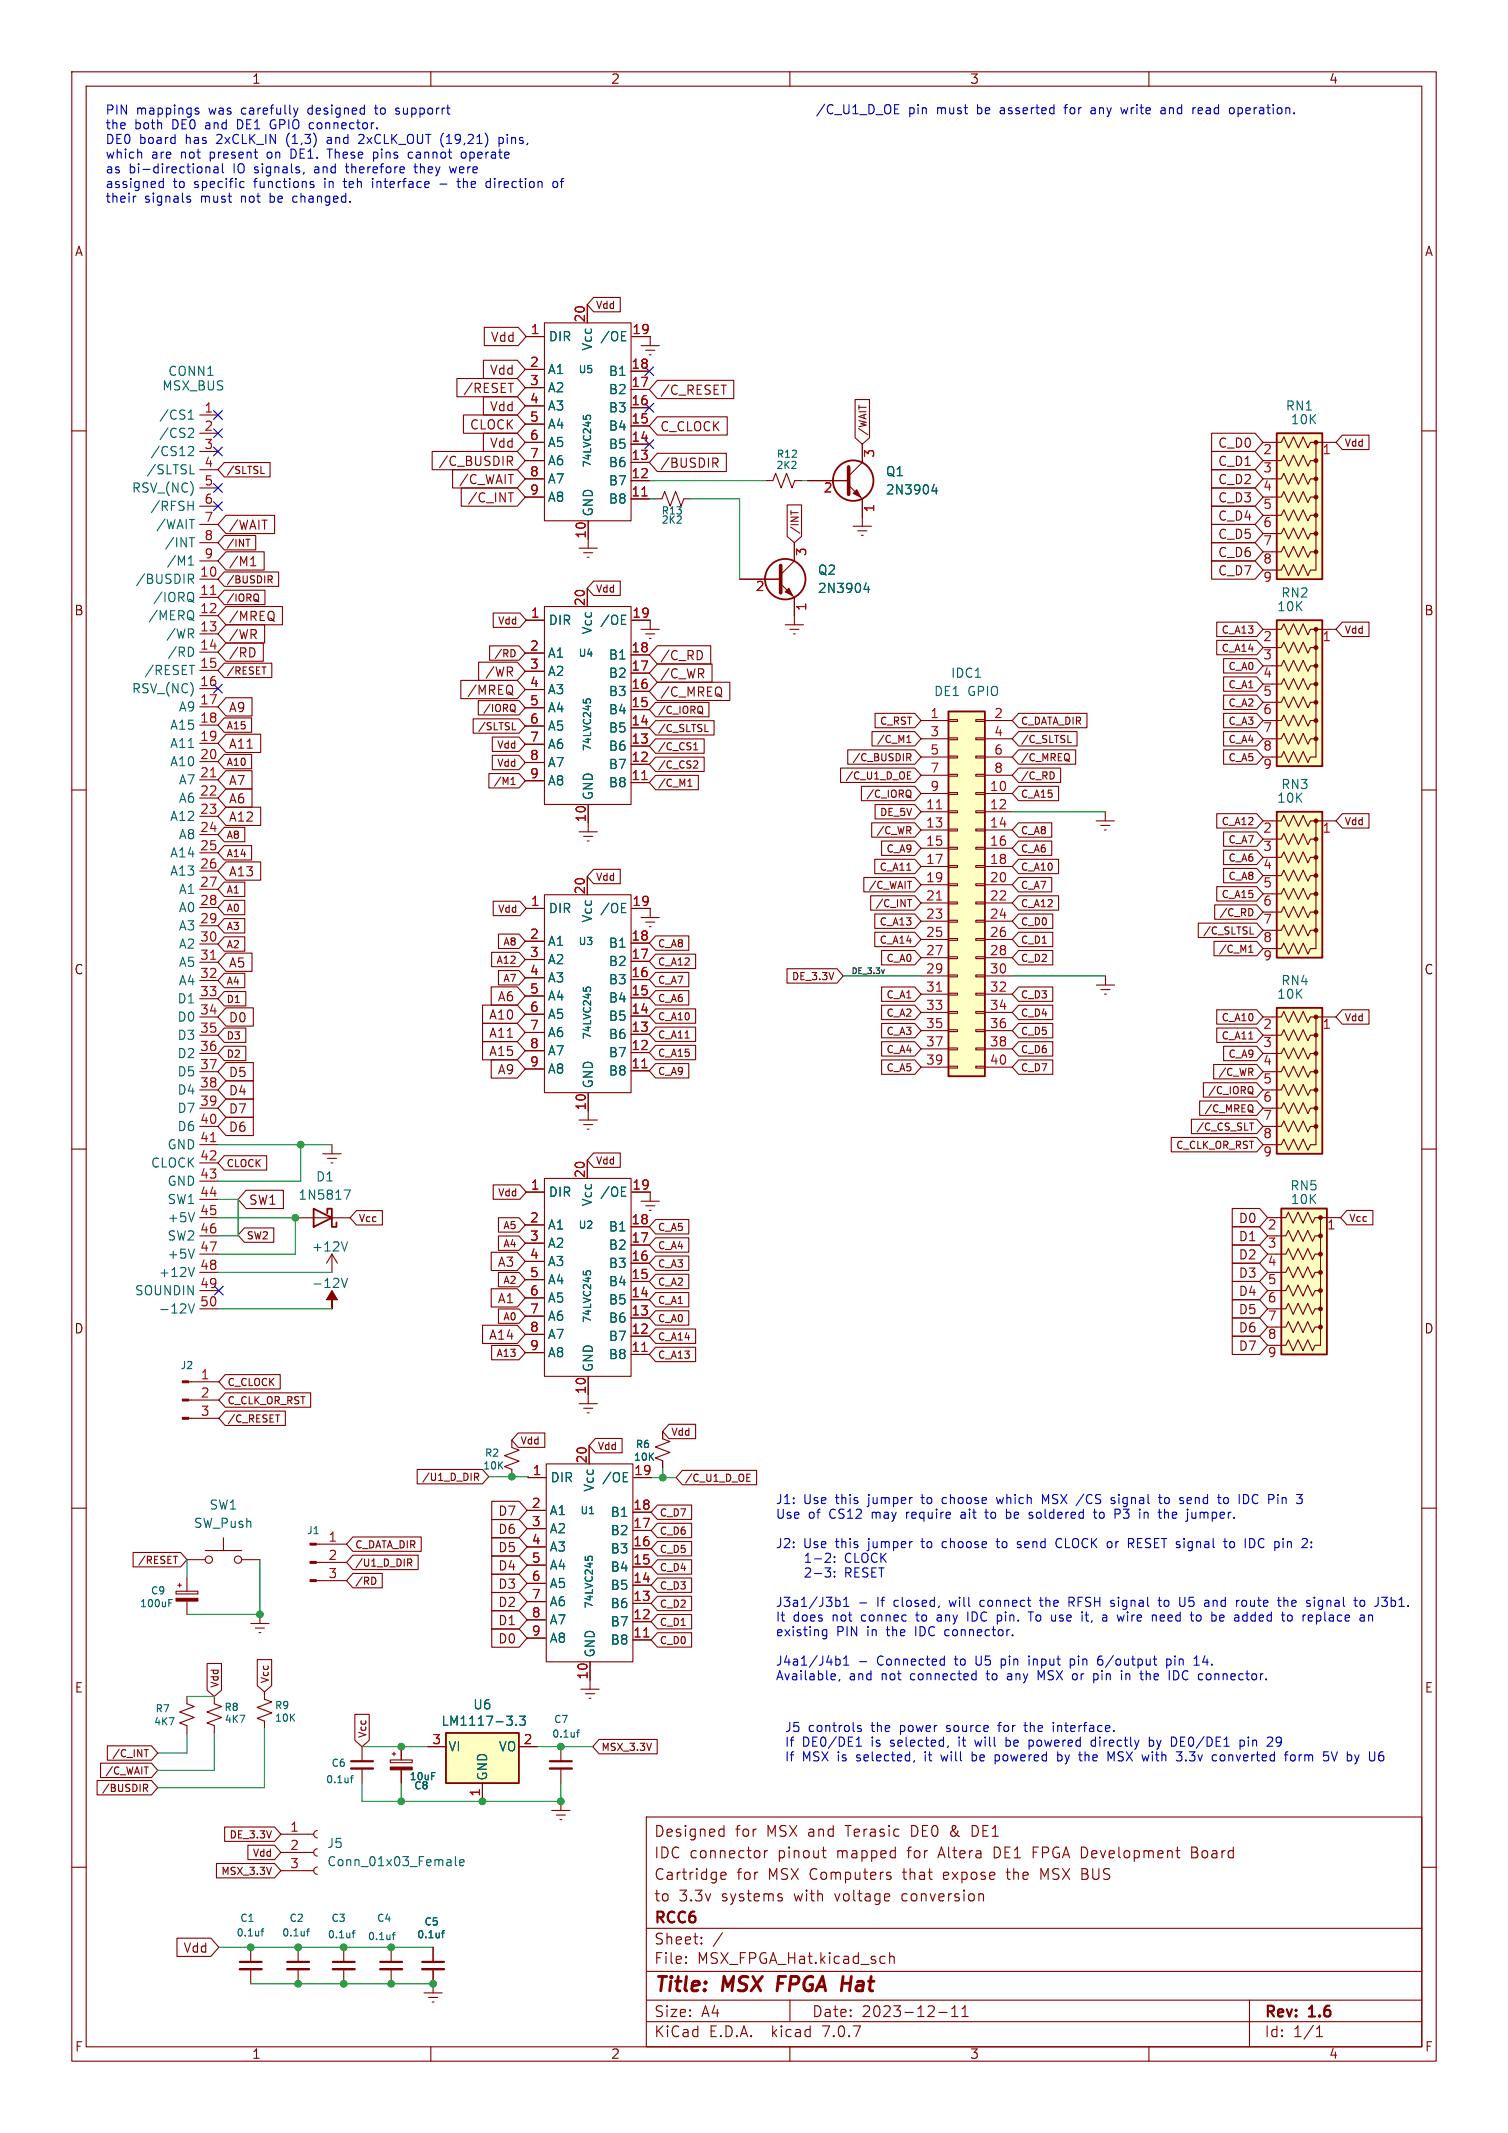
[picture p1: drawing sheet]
<svg xmlns="http://www.w3.org/2000/svg" width="210mm" height="297mm" viewBox="0 0 210 297" stroke-linecap="round" stroke-linejoin="round" font-family="sans-serif">
<defs><g id="words">
<g font-size="2.8" fill="#840000">
<text x="91" y="277.9">Title:</text>
<text x="100.7" y="277.9">MSX</text>
<text x="109.1" y="277.9">FPGA</text>
<text x="118.8" y="277.9">Hat</text>
</g>
<g font-size="2.1" fill="#840000">
<text x="91" y="256">Designed</text>
<text x="102.4" y="256">for</text>
<text x="106.8" y="256">MSX and</text>
<text x="118.1" y="256">Terasic</text>
<text x="127.3" y="256">DE0</text>
<text x="132.9" y="256">&amp;</text>
<text x="136" y="256">DE1</text>
<text x="91" y="262">Cartridge</text>
<text x="91" y="259">IDC connector</text>
<text x="102.6" y="262">for</text>
<text x="107" y="262">MSX Computers</text>
<text x="108.4" y="259">pinout</text>
<text x="116.7" y="259">mapped</text>
<text x="126.1" y="262">that</text>
<text x="126.7" y="259">for</text>
<text x="131.1" y="259">Altera</text>
<text x="131.8" y="262">expose</text>
<text x="138.9" y="259">DE1</text>
<text x="140.8" y="262">the</text>
<text x="144.5" y="259">FPGA Development</text>
<text x="145.6" y="262">MSX BUS</text>
<text x="166.9" y="259">Board</text>
<text x="91" y="268.2">RCC6</text>
<text x="91" y="265">to</text>
<text x="94.5" y="265">3.3v</text>
<text x="100.5" y="265">systems</text>
<text x="110.8" y="265">with</text>
<text x="116.6" y="265">voltage</text>
<text x="126" y="265">conversion</text>
<text x="91" y="273.7">File:</text>
<text x="91" y="271">Sheet:</text>
<text x="97.1" y="273.7">MSX_FPGA_Hat.kicad_sch</text>
<text x="91" y="281.1">Size:</text>
<text x="97.7" y="281.1">A4</text>
<text x="113" y="281.1">Date:</text>
<text x="120" y="281.1">2023-12-11</text>
<text x="176" y="281.3">Rev:</text>
<text x="182.4" y="281.3">1.6</text>
<text x="91" y="283.9">KiCad</text>
<text x="98.7" y="283.9">E.D.A.</text>
<text x="107.6" y="283.9">kicad</text>
<text x="114.9" y="283.9">7.0.7</text>
<text x="176" y="283.9">Id:</text>
<text x="180.1" y="283.9">1/1</text>
</g>
<g font-size="1.8" fill="#840000">
<text x="35" y="11.9">1</text>
<text x="85" y="11.9">2</text>
<text x="135" y="11.9">3</text>
<text x="185" y="11.9">4</text>
<text x="10.3" y="35.9">A</text>
<text x="198.4" y="35.9">A</text>
<text x="68.3" y="47.8">Vdd</text>
<text x="68.1" y="52.4">Vdd</text>
<text x="64.4" y="54.9">/RESET</text>
<text x="68.1" y="57.5">Vdd</text>
<text x="91.9" y="55.2">/C_RESET</text>
<text x="61" y="65.1">/C_BUSDIR</text>
<text x="65.4" y="60">CLOCK</text>
<text x="68.1" y="62.5">Vdd</text>
<text x="91.9" y="60.3">C_CLOCK</text>
<text x="91.9" y="65.3">/BUSDIR</text>
<text x="169.5" y="62.5">C_D0</text>
<text x="169.5" y="65.1">C_D1</text>
<text x="175.8" y="63.6">2</text>
<text x="63.8" y="67.6">/C_WAIT</text>
<text x="65" y="70.2">/C_INT</text>
<text x="169.5" y="67.6">C_D2</text>
<text x="169.5" y="70.2">C_D3</text>
<text x="175.8" y="66.1">3</text>
<text x="175.8" y="68.7">4</text>
<text x="175.8" y="71.2">5</text>
<text x="31.8" y="74">/WAIT</text>
<text x="169.5" y="77.8">C_D6</text>
<text x="169.5" y="75.2">C_D5</text>
<text x="169.5" y="72.7">C_D4</text>
<text x="175.8" y="73.7">6</text>
<text x="175.8" y="76.3">7</text>
<text x="31.8" y="79.1">/M1</text>
<text x="169.5" y="80.3">C_D7</text>
<text x="175.8" y="78.8">8</text>
<text x="10.3" y="85.9">B</text>
<text x="31.8" y="86.7">/MREQ</text>
<text x="31.8" y="89.2">/WR</text>
<text x="175.8" y="89.6">2</text>
<text x="198.3" y="85.9">B</text>
<text x="31.8" y="91.8">/RD</text>
<text x="67.5" y="94.4">/WR</text>
<text x="91.9" y="92.1">/C_RD</text>
<text x="91.9" y="94.7">/C_WR</text>
<text x="175.8" y="92.2">3</text>
<text x="175.8" y="94.7">4</text>
<text x="31.8" y="99.4">A9</text>
<text x="65" y="97">/MREQ</text>
<text x="91.9" y="97.2">/C_MREQ</text>
<text x="175.8" y="97.2">5</text>
<text x="175.8" y="99.8">6</text>
<text x="31.8" y="104.5">A11</text>
<text x="175.8" y="102.3">7</text>
<text x="175.8" y="104.9">8</text>
<text x="31.8" y="109.5">A7</text>
<text x="31.8" y="112.1">A6</text>
<text x="31.8" y="114.6">A12</text>
<text x="175.8" y="116.3">2</text>
<text x="175.8" y="118.8">3</text>
<text x="31.8" y="122.2">A13</text>
<text x="175.8" y="121.4">4</text>
<text x="175.8" y="123.9">5</text>
<text x="175.8" y="126.4">6</text>
<text x="175.8" y="129">7</text>
<text x="175.8" y="131.5">8</text>
<text x="10.3" y="135.9">C</text>
<text x="31.8" y="134.9">A5</text>
<text x="198.3" y="135.9">C</text>
<text x="31.8" y="142.6">D0</text>
<text x="68" y="142.2">A10</text>
<text x="69.2" y="139.6">A6</text>
<text x="175.8" y="143.6">2</text>
<text x="68" y="147.3">A15</text>
<text x="68" y="144.7">A11</text>
<text x="69.2" y="149.8">A9</text>
<text x="175.8" y="146.1">3</text>
<text x="175.8" y="148.7">4</text>
<text x="31.8" y="150.2">D5</text>
<text x="31.8" y="152.7">D4</text>
<text x="31.8" y="155.3">D7</text>
<text x="175.8" y="151.2">5</text>
<text x="175.8" y="153.7">6</text>
<text x="31.8" y="157.8">D6</text>
<text x="175.8" y="156.3">7</text>
<text x="175.8" y="158.8">8</text>
<text x="34.6" y="168">SW1</text>
<text x="172.4" y="170.5">D0</text>
<text x="172.4" y="173">D1</text>
<text x="176.5" y="171.5">2</text>
<text x="69.2" y="176.6">A3</text>
<text x="172.4" y="175.6">D2</text>
<text x="172.4" y="178.1">D3</text>
<text x="176.5" y="174.1">3</text>
<text x="176.5" y="176.6">4</text>
<text x="176.5" y="179.1">5</text>
<text x="10.3" y="185.9">D</text>
<text x="69.2" y="181.7">A1</text>
<text x="172.4" y="185.7">D6</text>
<text x="172.4" y="183.2">D5</text>
<text x="172.4" y="180.7">D4</text>
<text x="176.5" y="181.7">6</text>
<text x="176.5" y="184.2">7</text>
<text x="198.3" y="185.9">D</text>
<text x="68" y="186.8">A14</text>
<text x="172.4" y="188.3">D7</text>
<text x="176.5" y="186.8">8</text>
<text x="69.3" y="211.3">D7</text>
<text x="69.3" y="213.8">D6</text>
<text x="69.3" y="216.3">D5</text>
<text x="69.3" y="221.4">D3</text>
<text x="69.3" y="218.9">D4</text>
<text x="69.3" y="226.5">D1</text>
<text x="69.3" y="224">D2</text>
<text x="69.3" y="229">D0</text>
<text x="10.3" y="235.9">E</text>
<text x="198.3" y="235.9">E</text>
<text x="25.5" y="272.1">Vdd</text>
<text x="10.3" y="285.9">F</text>
<text x="35" y="286.9">1</text>
<text x="85" y="286.9">2</text>
<text x="135" y="286.9">3</text>
<text x="185" y="286.9">4</text>
<text x="198.4" y="285.9">F</text>
</g>
<g font-size="1.8" fill="#0000c2">
<text x="14.6" y="16.1">PIN</text>
<text x="19" y="16.1">mappings</text>
<text x="29.2" y="16.1">was</text>
<text x="33.9" y="16.1">carefully</text>
<text x="43.4" y="16.1">designed</text>
<text x="52.9" y="16.1">to</text>
<text x="56" y="16.1">supporrt</text>
<text x="113.5" y="16">/C_U1_D_OE</text>
<text x="126.5" y="16">pin</text>
<text x="130.6" y="16">must</text>
<text x="136.3" y="16">be</text>
<text x="139.8" y="16">asserted</text>
<text x="149" y="16">for</text>
<text x="152.8" y="16">any</text>
<text x="157.2" y="16">write</text>
<text x="162.9" y="16">and</text>
<text x="167.6" y="16">read</text>
<text x="172.9" y="16">operation.</text>
<text x="14.6" y="18.1">the</text>
<text x="14.6" y="20.1">DE0</text>
<text x="14.6" y="22.2">which</text>
<text x="18.7" y="18.1">both</text>
<text x="19.4" y="20.1">board</text>
<text x="21.1" y="22.2">are</text>
<text x="24.1" y="18.1">DE0</text>
<text x="25.3" y="22.2">not</text>
<text x="26" y="20.1">has</text>
<text x="28.9" y="18.1">and</text>
<text x="29.5" y="22.2">present</text>
<text x="30.5" y="20.1">2xCLK_IN</text>
<text x="33.5" y="18.1">DE1</text>
<text x="37.7" y="22.2">on</text>
<text x="38.3" y="18.1">GPIO connector.</text>
<text x="40.3" y="20.1">(1,3)</text>
<text x="41.1" y="22.2">DE1.</text>
<text x="46.2" y="20.1">and</text>
<text x="46.5" y="22.2">These</text>
<text x="50.8" y="20.1">2xCLK_OUT</text>
<text x="53" y="22.2">pins</text>
<text x="58.1" y="22.2">cannot</text>
<text x="62.4" y="20.1">(19,21)</text>
<text x="65.7" y="22.2">operate</text>
<text x="70.7" y="20.1">pins,</text>
<text x="14.6" y="24.2">as</text>
<text x="14.6" y="26.3">assigned</text>
<text x="14.6" y="28.3">their</text>
<text x="18" y="24.2">bi-directional</text>
<text x="20.1" y="28.3">signals</text>
<text x="24.1" y="26.3">to</text>
<text x="27.2" y="26.3">specific</text>
<text x="28.1" y="28.3">must</text>
<text x="32.6" y="24.2">IO</text>
<text x="33.8" y="28.3">not</text>
<text x="35.7" y="24.2">signals,</text>
<text x="35.7" y="26.3">functions</text>
<text x="38" y="28.3">be</text>
<text x="41.4" y="28.3">changed.</text>
<text x="44.3" y="24.2">and</text>
<text x="45.7" y="26.3">in</text>
<text x="48.6" y="26.3">teh</text>
<text x="48.9" y="24.2">therefore</text>
<text x="52.7" y="26.3">interface</text>
<text x="58.6" y="24.2">they</text>
<text x="63.7" y="24.2">were</text>
<text x="65" y="26.3">the</text>
<text x="69.2" y="26.3">direction</text>
<text x="107.9" y="209.5">J1:</text>
<text x="111.9" y="209.5">Use</text>
<text x="116.5" y="209.5">this</text>
<text x="121.2" y="209.5">jumper</text>
<text x="128.8" y="209.5">to</text>
<text x="131.9" y="209.5">choose</text>
<text x="139.7" y="209.5">which</text>
<text x="146.2" y="209.5">MSX /CS</text>
<text x="156.2" y="209.5">signal</text>
<text x="163.1" y="209.5">to</text>
<text x="166.2" y="209.5">send</text>
<text x="171.8" y="209.5">to</text>
<text x="174.8" y="209.5">IDC</text>
<text x="179.1" y="209.5">Pin</text>
<text x="107.9" y="211.6">Use</text>
<text x="107.9" y="215.7">J2:</text>
<text x="111.9" y="215.7">Use</text>
<text x="112.6" y="211.6">of</text>
<text x="115.6" y="211.6">CS12</text>
<text x="116.5" y="215.7">this</text>
<text x="121.2" y="215.7">jumper</text>
<text x="121.7" y="211.6">may</text>
<text x="126.7" y="211.6">require</text>
<text x="128.8" y="215.7">to</text>
<text x="131.9" y="215.7">choose</text>
<text x="134.5" y="211.6">ait</text>
<text x="138.1" y="211.6">to</text>
<text x="139.7" y="215.7">to</text>
<text x="141.2" y="211.6">be</text>
<text x="142.8" y="215.7">send</text>
<text x="144.6" y="211.6">soldered</text>
<text x="148.3" y="215.7">CLOCK</text>
<text x="153.9" y="211.6">to</text>
<text x="155.7" y="215.7">or</text>
<text x="156.9" y="211.6">P3</text>
<text x="158.8" y="215.7">RESET signal</text>
<text x="160.6" y="211.6">in</text>
<text x="163.5" y="211.6">the</text>
<text x="167.6" y="211.6">jumper.</text>
<text x="172.6" y="215.7">to</text>
<text x="175.7" y="215.7">IDC</text>
<text x="180" y="215.7">pin</text>
<text x="112.6" y="217.7">1-2:</text>
<text x="112.6" y="219.8">2-3:</text>
<text x="118.4" y="217.7">CLOCK</text>
<text x="118.4" y="219.8">RESET</text>
<text x="107.9" y="223.8">J3a1/J3b1</text>
<text x="107.9" y="225.9">It</text>
<text x="107.9" y="227.9">existing</text>
<text x="110.5" y="225.9">does</text>
<text x="116" y="225.9">not</text>
<text x="116.5" y="227.9">PIN</text>
<text x="120.2" y="225.9">connec</text>
<text x="120.9" y="227.9">in</text>
<text x="122.3" y="223.8">If</text>
<text x="123.8" y="227.9">the</text>
<text x="124.8" y="223.8">closed,</text>
<text x="127.9" y="227.9">IDC</text>
<text x="128.1" y="225.9">to</text>
<text x="131.2" y="225.9">any</text>
<text x="132.2" y="227.9">connector.</text>
<text x="132.7" y="223.8">will</text>
<text x="135.6" y="225.9">IDC</text>
<text x="137.1" y="223.8">connect</text>
<text x="139.9" y="225.9">pin.</text>
<text x="144.6" y="225.9">To use</text>
<text x="145.8" y="223.8">the</text>
<text x="149.9" y="223.8">RFSH</text>
<text x="152.3" y="225.9">it,</text>
<text x="155.4" y="225.9">a</text>
<text x="156" y="223.8">signal</text>
<text x="157.7" y="225.9">wire</text>
<text x="162.7" y="225.9">need</text>
<text x="162.9" y="223.8">to</text>
<text x="165.9" y="223.8">U5</text>
<text x="168.4" y="225.9">to</text>
<text x="169.6" y="223.8">and</text>
<text x="171.4" y="225.9">be</text>
<text x="174.3" y="223.8">route</text>
<text x="174.8" y="225.9">added</text>
<text x="180.3" y="223.8">the</text>
<text x="181.7" y="225.9">to</text>
<text x="184.5" y="223.8">signal</text>
<text x="184.7" y="225.9">replace</text>
<text x="191.4" y="223.8">to</text>
<text x="194.4" y="223.8">J3b1.</text>
<text x="107.9" y="232">J4a1/J4b1</text>
<text x="122.3" y="232">Connected</text>
<text x="133.3" y="232">to</text>
<text x="136.3" y="232">U5</text>
<text x="140.1" y="232">pin</text>
<text x="144.1" y="232">input</text>
<text x="150.1" y="232">pin</text>
<text x="154.1" y="232">6/output</text>
<text x="163.9" y="232">pin</text>
<text x="168" y="232">14.</text>
<text x="107.9" y="234.1">Available,</text>
<text x="118.3" y="234.1">and</text>
<text x="122.9" y="234.1">not</text>
<text x="127.1" y="234.1">connected</text>
<text x="137.9" y="234.1">to</text>
<text x="141" y="234.1">any</text>
<text x="145.4" y="234.1">MSX or</text>
<text x="153.5" y="234.1">pin</text>
<text x="157.6" y="234.1">in</text>
<text x="160.5" y="234.1">the</text>
<text x="164.7" y="234.1">IDC</text>
<text x="169" y="234.1">connector.</text>
<text x="109.2" y="241.3">J5</text>
<text x="109.2" y="243.3">If</text>
<text x="109.2" y="245.4">If</text>
<text x="111.7" y="243.3">DE0/DE1</text>
<text x="111.7" y="245.4">MSX is</text>
<text x="112.6" y="241.3">controls</text>
<text x="119.6" y="245.4">selected,</text>
<text x="121.5" y="241.3">the</text>
<text x="121.5" y="243.3">is</text>
<text x="124.3" y="243.3">selected,</text>
<text x="125.6" y="241.3">power</text>
<text x="129.3" y="245.4">it</text>
<text x="131.8" y="245.4">will</text>
<text x="132.3" y="241.3">source</text>
<text x="134" y="243.3">it</text>
<text x="136.2" y="245.4">be</text>
<text x="136.5" y="243.3">will</text>
<text x="139.6" y="245.4">powered</text>
<text x="139.7" y="241.3">for</text>
<text x="140.9" y="243.3">be</text>
<text x="143.6" y="241.3">the</text>
<text x="144.3" y="243.3">powered</text>
<text x="147.7" y="241.3">interface.</text>
<text x="148.5" y="245.4">by</text>
<text x="151.8" y="245.4">the</text>
<text x="153.2" y="243.3">directly</text>
<text x="155.9" y="245.4">MSX with</text>
<text x="161.5" y="243.3">by</text>
<text x="164.8" y="243.3">DE0/DE1</text>
<text x="166" y="245.4">3.3v</text>
<text x="171.1" y="245.4">converted</text>
<text x="174.5" y="243.3">pin</text>
<text x="178.6" y="243.3">29</text>
<text x="181.5" y="245.4">form</text>
<text x="187" y="245.4">5V</text>
<text x="190.5" y="245.4">by</text>
</g>
<g font-size="1.8" fill="#a90000">
<text x="73.8" y="46.6">1</text>
<text x="81.5" y="45" transform="rotate(-90 81.5 45)">20</text>
<text x="88" y="46.6">19</text>
<text x="73.7" y="51.2">2</text>
<text x="73.7" y="53.7">3</text>
<text x="87.8" y="54">17</text>
<text x="87.8" y="51.4">18</text>
<text x="28.4" y="57.5">1</text>
<text x="73.7" y="56.3">4</text>
<text x="73.7" y="58.8">5</text>
<text x="87.8" y="59.1">15</text>
<text x="87.8" y="56.5">16</text>
<text x="28.4" y="60.1">2</text>
<text x="28.4" y="62.6">3</text>
<text x="28.4" y="65.2">4</text>
<text x="73.7" y="61.3">6</text>
<text x="73.7" y="63.9">7</text>
<text x="87.8" y="64.1">13</text>
<text x="87.8" y="61.6">14</text>
<text x="122.1" y="63.8" transform="rotate(-90 122.1 63.8)">3</text>
<text x="184.1" y="63.6">1</text>
<text x="28.4" y="67.7">5</text>
<text x="28.4" y="70.2">6</text>
<text x="73.7" y="66.4">8</text>
<text x="73.7" y="69">9</text>
<text x="87.8" y="69.2">11</text>
<text x="87.8" y="66.7">12</text>
<text x="114.6" y="68.9">2</text>
<text x="122.1" y="71.4" transform="rotate(-90 122.1 71.4)">1</text>
<text x="28.4" y="72.8">7</text>
<text x="28.4" y="75.3">8</text>
<text x="28.4" y="77.9">9</text>
<text x="81.7" y="75.1" transform="rotate(-90 81.7 75.1)">10</text>
<text x="112.6" y="77.5" transform="rotate(-90 112.6 77.5)">3</text>
<text x="27.8" y="80.4">10</text>
<text x="27.8" y="82.9">11</text>
<text x="105.2" y="82.6">2</text>
<text x="175.8" y="81.4">9</text>
<text x="27.8" y="85.5">12</text>
<text x="27.8" y="88">13</text>
<text x="73.8" y="86.1">1</text>
<text x="81.5" y="84.5" transform="rotate(-90 81.5 84.5)">20</text>
<text x="88" y="86.1">19</text>
<text x="112.6" y="85.2" transform="rotate(-90 112.6 85.2)">1</text>
<text x="184.1" y="89.6">1</text>
<text x="27.8" y="90.6">14</text>
<text x="27.8" y="93.1">15</text>
<text x="27.8" y="95.6">16</text>
<text x="73.7" y="90.7">2</text>
<text x="73.7" y="93.2">3</text>
<text x="73.7" y="95.8">4</text>
<text x="87.8" y="93.5">17</text>
<text x="87.8" y="90.9">18</text>
<text x="27.8" y="98.2">17</text>
<text x="27.8" y="100.7">18</text>
<text x="73.7" y="98.3">5</text>
<text x="73.7" y="100.8">6</text>
<text x="87.8" y="101.1">14</text>
<text x="87.8" y="98.6">15</text>
<text x="87.8" y="96">16</text>
<text x="129.5" y="100.1">1</text>
<text x="138.4" y="100.1">2</text>
<text x="27.8" y="103.3">19</text>
<text x="27.8" y="105.8">20</text>
<text x="73.7" y="103.4">7</text>
<text x="73.7" y="105.9">8</text>
<text x="87.8" y="106.2">12</text>
<text x="87.8" y="103.6">13</text>
<text x="129.5" y="102.6">3</text>
<text x="129.5" y="105.2">5</text>
<text x="129.5" y="107.7">7</text>
<text x="138.4" y="102.6">4</text>
<text x="138.4" y="105.2">6</text>
<text x="138.4" y="107.7">8</text>
<text x="175.8" y="107.4">9</text>
<text x="27.8" y="108.3">21</text>
<text x="27.8" y="110.9">22</text>
<text x="27.8" y="113.4">23</text>
<text x="73.7" y="108.5">9</text>
<text x="87.8" y="108.7">11</text>
<text x="128.9" y="112.8">11</text>
<text x="129.5" y="110.2">9</text>
<text x="137.8" y="110.2">10</text>
<text x="137.8" y="112.8">12</text>
<text x="27.8" y="116">24</text>
<text x="27.8" y="118.5">25</text>
<text x="81.7" y="114.6" transform="rotate(-90 81.7 114.6)">10</text>
<text x="128.9" y="115.3">13</text>
<text x="128.9" y="117.9">15</text>
<text x="137.8" y="115.3">14</text>
<text x="137.8" y="117.9">16</text>
<text x="184.1" y="116.3">1</text>
<text x="27.8" y="121">26</text>
<text x="27.8" y="123.6">27</text>
<text x="81.5" y="124.6" transform="rotate(-90 81.5 124.6)">20</text>
<text x="128.9" y="120.4">17</text>
<text x="128.9" y="122.9">19</text>
<text x="128.9" y="125.5">21</text>
<text x="137.8" y="120.4">18</text>
<text x="137.8" y="122.9">20</text>
<text x="137.8" y="125.5">22</text>
<text x="27.8" y="126.1">28</text>
<text x="27.8" y="128.7">29</text>
<text x="27.8" y="131.2">30</text>
<text x="73.7" y="130.8">2</text>
<text x="73.8" y="126.2">1</text>
<text x="87.8" y="131.1">18</text>
<text x="88" y="126.2">19</text>
<text x="128.9" y="128">23</text>
<text x="128.9" y="130.6">25</text>
<text x="137.8" y="128">24</text>
<text x="137.8" y="130.6">26</text>
<text x="27.8" y="133.7">31</text>
<text x="27.8" y="136.3">32</text>
<text x="73.7" y="133.3">3</text>
<text x="73.7" y="135.9">4</text>
<text x="87.8" y="136.1">16</text>
<text x="87.8" y="133.6">17</text>
<text x="128.9" y="133.1">27</text>
<text x="128.9" y="135.6">29</text>
<text x="137.8" y="133.1">28</text>
<text x="137.8" y="135.6">30</text>
<text x="175.8" y="134.1">9</text>
<text x="27.8" y="138.8">33</text>
<text x="27.8" y="141.4">34</text>
<text x="27.8" y="143.9">35</text>
<text x="73.7" y="138.4">5</text>
<text x="73.7" y="141">6</text>
<text x="73.7" y="143.5">7</text>
<text x="87.8" y="143.8">13</text>
<text x="87.8" y="141.2">14</text>
<text x="87.8" y="138.7">15</text>
<text x="128.9" y="138.2">31</text>
<text x="128.9" y="140.7">33</text>
<text x="128.9" y="143.3">35</text>
<text x="137.8" y="138.2">32</text>
<text x="137.8" y="140.7">34</text>
<text x="137.8" y="143.3">36</text>
<text x="184.1" y="143.6">1</text>
<text x="27.8" y="146.4">36</text>
<text x="27.8" y="149">37</text>
<text x="73.7" y="146">8</text>
<text x="73.7" y="148.6">9</text>
<text x="87.8" y="148.8">11</text>
<text x="87.8" y="146.3">12</text>
<text x="128.9" y="145.8">37</text>
<text x="128.9" y="148.3">39</text>
<text x="137.8" y="145.8">38</text>
<text x="137.8" y="148.3">40</text>
<text x="27.8" y="151.5">38</text>
<text x="27.8" y="154.1">39</text>
<text x="81.7" y="154.7" transform="rotate(-90 81.7 154.7)">10</text>
<text x="27.8" y="156.6">40</text>
<text x="27.8" y="159.1">41</text>
<text x="27.8" y="161.7">42</text>
<text x="175.8" y="161.4">9</text>
<text x="27.8" y="164.2">43</text>
<text x="27.8" y="166.8">44</text>
<text x="73.8" y="165.7">1</text>
<text x="81.5" y="164.1" transform="rotate(-90 81.5 164.1)">20</text>
<text x="88" y="165.7">19</text>
<text x="27.8" y="169.3">45</text>
<text x="27.8" y="171.8">46</text>
<text x="73.7" y="170.3">2</text>
<text x="73.7" y="172.8">3</text>
<text x="87.8" y="173.1">17</text>
<text x="87.8" y="170.6">18</text>
<text x="184.7" y="171.5">1</text>
<text x="27.8" y="174.4">47</text>
<text x="27.8" y="176.9">48</text>
<text x="27.8" y="179.5">49</text>
<text x="73.7" y="175.4">4</text>
<text x="73.7" y="177.9">5</text>
<text x="87.8" y="178.2">15</text>
<text x="87.8" y="175.6">16</text>
<text x="27.8" y="182">50</text>
<text x="73.7" y="180.5">6</text>
<text x="73.7" y="183">7</text>
<text x="73.7" y="185.5">8</text>
<text x="87.8" y="185.8">12</text>
<text x="87.8" y="183.3">13</text>
<text x="87.8" y="180.7">14</text>
<text x="73.7" y="188.1">9</text>
<text x="87.8" y="188.3">11</text>
<text x="176.5" y="189.3">9</text>
<text x="27.9" y="192.2">1</text>
<text x="27.9" y="194.7">2</text>
<text x="27.9" y="197.2">3</text>
<text x="81.7" y="194.2" transform="rotate(-90 81.7 194.2)">10</text>
<text x="81.8" y="203.9" transform="rotate(-90 81.8 203.9)">20</text>
<text x="74.1" y="205.5">1</text>
<text x="88.2" y="205.5">19</text>
<text x="45.6" y="214.8">1</text>
<text x="74" y="210.1">2</text>
<text x="74" y="212.6">3</text>
<text x="74" y="215.1">4</text>
<text x="88.1" y="215.4">16</text>
<text x="88.1" y="212.9">17</text>
<text x="88.1" y="210.3">18</text>
<text x="45.6" y="217.3">2</text>
<text x="45.6" y="219.8">3</text>
<text x="74" y="217.7">5</text>
<text x="74" y="220.2">6</text>
<text x="88.1" y="220.5">14</text>
<text x="88.1" y="217.9">15</text>
<text x="74" y="222.8">7</text>
<text x="74" y="225.3">8</text>
<text x="74" y="227.8">9</text>
<text x="88.1" y="225.6">12</text>
<text x="88.1" y="223">13</text>
<text x="81.9" y="234" transform="rotate(-90 81.9 234)">10</text>
<text x="88.1" y="228.1">11</text>
<text x="60.1" y="243">3</text>
<text x="72.8" y="243">2</text>
<text x="66.9" y="250.3" transform="rotate(-90 66.9 250.3)">1</text>
<text x="40.3" y="255.1">1</text>
<text x="40.3" y="257.7">2</text>
<text x="40.3" y="260.2">3</text>
</g>
<g font-size="1.8" fill="#006464">
<text x="76.3" y="47.7">DIR</text>
<text x="83.5" y="47.7">/OE</text>
<text x="23.3" y="52.6">CONN1</text>
<text x="76.2" y="52.3">A1</text>
<text x="82.7" y="48.9" transform="rotate(-90 82.7 48.9)">Vcc</text>
<text x="84.7" y="52.6">B1</text>
<text x="22.1" y="58.6">/CS1</text>
<text x="22.5" y="54.6">MSX_BUS</text>
<text x="76.2" y="54.8">A2</text>
<text x="76.2" y="57.4">A3</text>
<text x="76.2" y="59.9">A4</text>
<text x="84.7" y="57.6">B3</text>
<text x="84.7" y="55.1">B2</text>
<text x="179" y="57.4">RN1</text>
<text x="179.7" y="59.3">10K</text>
<text x="20.9" y="63.7">/CS12</text>
<text x="22.1" y="61.2">/CS2</text>
<text x="76.2" y="62.5">A5</text>
<text x="76.2" y="65">A6</text>
<text x="84.7" y="65.3">B6</text>
<text x="84.7" y="62.7">B5</text>
<text x="84.7" y="60.2">B4</text>
<text x="18.3" y="68.8">RSV_(NC)</text>
<text x="20.3" y="66.3">/SLTSL</text>
<text x="20.9" y="71.3">/RFSH</text>
<text x="76.2" y="67.5">A7</text>
<text x="76.2" y="70.1">A8</text>
<text x="84.7" y="70.3">B8</text>
<text x="84.7" y="67.8">B7</text>
<text x="123.3" y="66.5">Q1</text>
<text x="123.3" y="69.1">2N3904</text>
<text x="21.7" y="73.9">/WAIT</text>
<text x="22.9" y="76.4">/INT</text>
<text x="82.8" y="72" transform="rotate(-90 82.8 72)">GND</text>
<text x="18.8" y="81.5">/BUSDIR</text>
<text x="23.1" y="79">/M1</text>
<text x="113.8" y="80.2">Q2</text>
<text x="113.8" y="82.8">2N3904</text>
<text x="178.3" y="83.4">RN2</text>
<text x="20.6" y="86.6">/MERQ</text>
<text x="21.2" y="84">/IORQ</text>
<text x="23" y="89.1">/WR</text>
<text x="76.3" y="87.2">DIR</text>
<text x="82.7" y="88.4" transform="rotate(-90 82.7 88.4)">Vcc</text>
<text x="83.5" y="87.2">/OE</text>
<text x="177.8" y="85.3">10K</text>
<text x="20" y="94.2">/RESET</text>
<text x="23.2" y="91.7">/RD</text>
<text x="76.2" y="91.8">A1</text>
<text x="76.2" y="94.3">A2</text>
<text x="84.7" y="94.6">B2</text>
<text x="84.7" y="92">B1</text>
<text x="132.3" y="94.6">IDC1</text>
<text x="18.3" y="96.7">RSV_(NC)</text>
<text x="23.6" y="101.8">A15</text>
<text x="24.8" y="99.3">A9</text>
<text x="76.2" y="96.9">A3</text>
<text x="76.2" y="99.4">A4</text>
<text x="76.2" y="102">A5</text>
<text x="84.7" y="99.7">B4</text>
<text x="84.7" y="97.1">B3</text>
<text x="130" y="97.1">DE1</text>
<text x="134.8" y="97.1">GPIO</text>
<text x="23.6" y="104.4">A11</text>
<text x="23.6" y="106.9">A10</text>
<text x="76.2" y="104.5">A6</text>
<text x="76.2" y="107">A7</text>
<text x="84.7" y="107.3">B7</text>
<text x="84.7" y="104.7">B6</text>
<text x="84.7" y="102.2">B5</text>
<text x="24.8" y="109.4">A7</text>
<text x="24.8" y="112">A6</text>
<text x="76.2" y="109.6">A8</text>
<text x="82.8" y="111.5" transform="rotate(-90 82.8 111.5)">GND</text>
<text x="84.7" y="109.8">B8</text>
<text x="177.8" y="112">10K</text>
<text x="178.3" y="110.1">RN3</text>
<text x="23.6" y="114.5">A12</text>
<text x="23.6" y="119.6">A14</text>
<text x="24.8" y="117.1">A8</text>
<text x="23.6" y="122.1">A13</text>
<text x="24.8" y="124.7">A1</text>
<text x="24.8" y="127.2">A0</text>
<text x="24.8" y="129.8">A3</text>
<text x="76.2" y="131.9">A1</text>
<text x="76.3" y="127.4">DIR</text>
<text x="82.7" y="128.6" transform="rotate(-90 82.7 128.6)">Vcc</text>
<text x="83.5" y="127.4">/OE</text>
<text x="24.8" y="132.3">A2</text>
<text x="24.8" y="134.8">A5</text>
<text x="24.8" y="137.4">A4</text>
<text x="76.2" y="134.5">A2</text>
<text x="76.2" y="137">A3</text>
<text x="84.7" y="137.3">B3</text>
<text x="84.7" y="134.7">B2</text>
<text x="84.7" y="132.2">B1</text>
<text x="178.3" y="137.4">RN4</text>
<text x="24.6" y="139.9">D1</text>
<text x="24.6" y="142.5">D0</text>
<text x="76.2" y="139.5">A4</text>
<text x="76.2" y="142.1">A5</text>
<text x="84.7" y="142.3">B5</text>
<text x="84.7" y="139.8">B4</text>
<text x="177.8" y="139.3">10K</text>
<text x="24.6" y="145">D3</text>
<text x="24.6" y="147.5">D2</text>
<text x="76.2" y="144.6">A6</text>
<text x="76.2" y="147.2">A7</text>
<text x="76.2" y="149.7">A8</text>
<text x="84.7" y="150">B8</text>
<text x="84.7" y="147.4">B7</text>
<text x="84.7" y="144.9">B6</text>
<text x="24.6" y="150.1">D5</text>
<text x="24.6" y="152.6">D4</text>
<text x="24.6" y="155.2">D7</text>
<text x="82.8" y="151.6" transform="rotate(-90 82.8 151.6)">GND</text>
<text x="23.2" y="160.2">GND</text>
<text x="24.6" y="157.7">D6</text>
<text x="20.9" y="162.8">CLOCK</text>
<text x="23.2" y="165.3">GND</text>
<text x="23.2" y="167.9">SW1</text>
<text x="41.5" y="167.3">1N5817</text>
<text x="43.9" y="164.7">D1</text>
<text x="76.3" y="166.9">DIR</text>
<text x="83.5" y="166.9">/OE</text>
<text x="179.6" y="166">RN5</text>
<text x="179.7" y="167.9">10K</text>
<text x="23.2" y="170.4">+5V</text>
<text x="23.2" y="172.9">SW2</text>
<text x="76.2" y="171.4">A1</text>
<text x="76.2" y="174">A2</text>
<text x="82.7" y="168.1" transform="rotate(-90 82.7 168.1)">Vcc</text>
<text x="84.7" y="171.7">B1</text>
<text x="22" y="178">+12V</text>
<text x="23.2" y="175.5">+5V</text>
<text x="43.3" y="179.6">-12V</text>
<text x="43.3" y="174.5">+12V</text>
<text x="76.2" y="176.5">A3</text>
<text x="76.2" y="179">A4</text>
<text x="84.7" y="179.3">B4</text>
<text x="84.7" y="176.8">B3</text>
<text x="84.7" y="174.2">B2</text>
<text x="18.7" y="180.6">SOUNDIN</text>
<text x="22" y="183.1">-12V</text>
<text x="76.2" y="181.6">A5</text>
<text x="76.2" y="184.1">A6</text>
<text x="84.7" y="184.4">B6</text>
<text x="84.7" y="181.8">B5</text>
<text x="76.2" y="186.7">A7</text>
<text x="76.2" y="189.2">A8</text>
<text x="82.8" y="191.1" transform="rotate(-90 82.8 191.1)">GND</text>
<text x="84.7" y="189.5">B8</text>
<text x="84.7" y="186.9">B7</text>
<text x="76.6" y="206.6">DIR</text>
<text x="82.9" y="207.8" transform="rotate(-90 82.9 207.8)">Vcc</text>
<text x="83.7" y="206.6">/OE</text>
<text x="26.9" y="213">SW_Push</text>
<text x="29.1" y="210.4">SW1</text>
<text x="76.5" y="211.2">A1</text>
<text x="76.5" y="213.7">A2</text>
<text x="84.9" y="214">B2</text>
<text x="84.9" y="211.4">B1</text>
<text x="76.5" y="216.3">A3</text>
<text x="76.5" y="218.8">A4</text>
<text x="76.5" y="221.3">A5</text>
<text x="84.9" y="221.6">B5</text>
<text x="84.9" y="219">B4</text>
<text x="84.9" y="216.5">B3</text>
<text x="76.5" y="223.9">A6</text>
<text x="76.5" y="226.4">A7</text>
<text x="84.9" y="226.7">B7</text>
<text x="84.9" y="224.1">B6</text>
<text x="76.5" y="229">A8</text>
<text x="83" y="230.9" transform="rotate(-90 83 230.9)">GND</text>
<text x="84.9" y="229.2">B8</text>
<text x="65.8" y="238.2">U6</text>
<text x="61.4" y="240.5">LM1117-3.3</text>
<text x="62.4" y="244.1">VI</text>
<text x="69.4" y="244.1">VO</text>
<text x="68" y="248" transform="rotate(-90 68 248)">GND</text>
<text x="45.5" y="257.5">J5</text>
<text x="45.5" y="260.1">Conn_01x03_Female</text>
</g>
<g font-size="1.4" fill="#840000">
<text x="82.9" y="43.2">Vdd</text>
<text x="120.9" y="60.7" transform="rotate(-90 120.9 60.7)">/WAIT</text>
<text x="187.2" y="62.4">Vdd</text>
<text x="31.5" y="66.2">/SLTSL</text>
<text x="31.5" y="76.4">/INT</text>
<text x="111.4" y="74.4" transform="rotate(-90 111.4 74.4)">/INT</text>
<text x="31.5" y="81.4">/BUSDIR</text>
<text x="31.5" y="84">/IORQ</text>
<text x="82.9" y="82.7">Vdd</text>
<text x="69.2" y="87.2">Vdd</text>
<text x="170" y="88.4">C_A13</text>
<text x="187.2" y="88.4">Vdd</text>
<text x="31.5" y="94.1">/RESET</text>
<text x="68.7" y="91.7">/RD</text>
<text x="170" y="91">C_A14</text>
<text x="170.9" y="93.5">C_A0</text>
<text x="31.5" y="101.8">A15</text>
<text x="66.4" y="101.9">/SLTSL</text>
<text x="67.2" y="99.4">/IORQ</text>
<text x="91.5" y="99.6">/C_IORQ</text>
<text x="122.4" y="101.1">C_RST</text>
<text x="142.1" y="101.1">C_DATA_DIR</text>
<text x="170.9" y="98.6">C_A2</text>
<text x="170.9" y="96.1">C_A1</text>
<text x="170.9" y="101.1">C_A3</text>
<text x="31.5" y="106.8">A10</text>
<text x="69.1" y="107">Vdd</text>
<text x="69.1" y="104.4">Vdd</text>
<text x="91.5" y="104.7">/C_CS1</text>
<text x="91.5" y="102.1">/C_SLTSL</text>
<text x="91.5" y="107.2">/C_CS2</text>
<text x="118.6" y="106.2">/C_BUSDIR</text>
<text x="122" y="103.7">/C_M1</text>
<text x="142.1" y="103.7">/C_SLTSL</text>
<text x="142.1" y="106.2">/C_MREQ</text>
<text x="170.9" y="103.7">C_A4</text>
<text x="170.9" y="106.2">C_A5</text>
<text x="68.6" y="109.5">/M1</text>
<text x="91.5" y="109.8">/C_M1</text>
<text x="117.6" y="108.8">/C_U1_D_OE</text>
<text x="120.5" y="111.3">/C_IORQ</text>
<text x="122.4" y="113.8">DE_5V</text>
<text x="142.1" y="111.3">C_A15</text>
<text x="142.1" y="108.8">/C_RD</text>
<text x="31.5" y="117">A8</text>
<text x="31.5" y="119.5">A14</text>
<text x="121.9" y="116.4">/C_WR</text>
<text x="123.3" y="118.9">C_A9</text>
<text x="142.1" y="116.4">C_A8</text>
<text x="142.1" y="118.9">C_A6</text>
<text x="170" y="115.1">C_A12</text>
<text x="170.9" y="117.6">C_A7</text>
<text x="187.2" y="115.1">Vdd</text>
<text x="31.5" y="124.6">A1</text>
<text x="82.9" y="122.8">Vdd</text>
<text x="120.8" y="124">/C_WAIT</text>
<text x="122.4" y="121.5">C_A11</text>
<text x="142.1" y="124">C_A7</text>
<text x="142.1" y="121.5">C_A10</text>
<text x="170" y="125.3">C_A15</text>
<text x="170.9" y="122.7">C_A8</text>
<text x="170.9" y="120.2">C_A6</text>
<text x="31.5" y="129.7">A3</text>
<text x="31.5" y="127.2">A0</text>
<text x="69.2" y="127.3">Vdd</text>
<text x="70" y="131.9">A8</text>
<text x="121.8" y="126.5">/C_INT</text>
<text x="122.4" y="129.1">C_A13</text>
<text x="122.4" y="131.6">C_A14</text>
<text x="142.1" y="131.6">C_D1</text>
<text x="142.1" y="126.5">C_A12</text>
<text x="142.1" y="129.1">C_D0</text>
<text x="167.4" y="130.3">/C_SLTSL</text>
<text x="169.7" y="127.8">/C_RD</text>
<text x="31.5" y="132.2">A2</text>
<text x="31.5" y="137.3">A4</text>
<text x="69" y="134.4">A12</text>
<text x="70" y="136.9">A7</text>
<text x="91.5" y="132.1">C_A8</text>
<text x="91.5" y="137.2">C_A7</text>
<text x="91.5" y="134.7">C_A12</text>
<text x="110.1" y="136.7">DE_3.3V</text>
<text x="123.3" y="134.2">C_A0</text>
<text x="142.1" y="134.2">C_D2</text>
<text x="169.6" y="132.9">/C_M1</text>
<text x="31.5" y="139.9">D1</text>
<text x="91.5" y="139.7">C_A6</text>
<text x="91.5" y="142.3">C_A10</text>
<text x="123.3" y="139.2">C_A1</text>
<text x="123.3" y="141.8">C_A2</text>
<text x="142.1" y="139.2">C_D3</text>
<text x="142.1" y="141.8">C_D4</text>
<text x="170" y="142.4">C_A10</text>
<text x="187.2" y="142.4">Vdd</text>
<text x="31.5" y="144.9">D3</text>
<text x="31.5" y="147.5">D2</text>
<text x="91.5" y="144.8">C_A11</text>
<text x="91.5" y="149.9">C_A9</text>
<text x="91.5" y="147.4">C_A15</text>
<text x="123.3" y="144.3">C_A3</text>
<text x="123.3" y="146.9">C_A4</text>
<text x="123.3" y="149.4">C_A5</text>
<text x="142.1" y="144.3">C_D5</text>
<text x="142.1" y="149.4">C_D7</text>
<text x="142.1" y="146.9">C_D6</text>
<text x="170" y="144.9">C_A11</text>
<text x="170.9" y="147.5">C_A9</text>
<text x="167.6" y="155.1">/C_MREQ</text>
<text x="168.1" y="152.6">/C_IORQ</text>
<text x="169.6" y="150">/C_WR</text>
<text x="163.7" y="160.2">C_CLK_OR_RST</text>
<text x="166.5" y="157.6">/C_CS_SLT</text>
<text x="31.5" y="162.7">CLOCK</text>
<text x="69.2" y="166.8">Vdd</text>
<text x="82.9" y="162.3">Vdd</text>
<text x="34.3" y="172.8">SW2</text>
<text x="49.9" y="170.4">Vcc</text>
<text x="70" y="171.4">A5</text>
<text x="70" y="173.9">A4</text>
<text x="91.5" y="171.6">C_A5</text>
<text x="187.8" y="170.3">Vcc</text>
<text x="70" y="179">A2</text>
<text x="91.5" y="174.2">C_A4</text>
<text x="91.5" y="176.7">C_A3</text>
<text x="91.5" y="179.2">C_A2</text>
<text x="70" y="184.1">A0</text>
<text x="91.5" y="184.3">C_A0</text>
<text x="91.5" y="181.8">C_A1</text>
<text x="69" y="189.1">A13</text>
<text x="91.5" y="189.4">C_A13</text>
<text x="91.5" y="186.9">C_A14</text>
<text x="31.6" y="195.7">C_CLK_OR_RST</text>
<text x="31.6" y="193.2">C_CLOCK</text>
<text x="31.6" y="198.3">/C_RESET</text>
<text x="72.4" y="201.3">Vdd</text>
<text x="83.2" y="202.1">Vdd</text>
<text x="93.4" y="200.1">Vdd</text>
<text x="58.6" y="206.4">/U1_D_DIR</text>
<text x="95.3" y="206.5">/C_U1_D_OE</text>
<text x="49.4" y="215.8">C_DATA_DIR</text>
<text x="91.8" y="211.4">C_D7</text>
<text x="91.8" y="213.9">C_D6</text>
<text x="19.1" y="218">/RESET</text>
<text x="49.4" y="220.9">/RD</text>
<text x="49.4" y="218.4">/U1_D_DIR</text>
<text x="91.8" y="219">C_D4</text>
<text x="91.8" y="221.5">C_D3</text>
<text x="91.8" y="216.4">C_D5</text>
<text x="91.8" y="224.1">C_D2</text>
<text x="91.8" y="226.6">C_D1</text>
<text x="91.8" y="229.1">C_D0</text>
<text x="30.6" y="235.1" transform="rotate(-90 30.6 235.1)">Vdd</text>
<text x="37.6" y="234.5" transform="rotate(-90 37.6 234.5)">Vcc</text>
<text x="15.5" y="244.9">/C_INT</text>
<text x="51.2" y="242.1" transform="rotate(-90 51.2 242.1)">Vcc</text>
<text x="83.7" y="244">MSX_3.3V</text>
<text x="14.1" y="249.7">/BUSDIR</text>
<text x="14.5" y="247.3">/C_WAIT</text>
<text x="31.8" y="256.2">DE_3.3V</text>
<text x="30.7" y="261.3">MSX_3.3V</text>
<text x="35.1" y="258.7">Vdd</text>
</g>
<g font-size="1.4" fill="#006464">
<text x="80.5" y="52.2">U5</text>
<text x="82.5" y="65.2" transform="rotate(-90 82.5 65.2)">74LVC245</text>
<text x="108" y="65.5">2K2</text>
<text x="108.1" y="64">R12</text>
<text x="92" y="71.8">R13</text>
<text x="92" y="73.1">2K2</text>
<text x="80.5" y="91.7">U4</text>
<text x="82.5" y="104.7" transform="rotate(-90 82.5 104.7)">74LVC245</text>
<text x="80.5" y="131.8">U3</text>
<text x="82.5" y="144.8" transform="rotate(-90 82.5 144.8)">74LVC245</text>
<text x="80.5" y="171.3">U2</text>
<text x="82.5" y="184.3" transform="rotate(-90 82.5 184.3)">74LVC245</text>
<text x="25" y="190.8">J2</text>
<text x="67.4" y="203">R2</text>
<text x="88.2" y="203.6">10K</text>
<text x="88.4" y="201.8">R6</text>
<text x="67.2" y="204.8">10K</text>
<text x="42.7" y="213.8">J1</text>
<text x="80.7" y="211">U1</text>
<text x="19.4" y="224">100uF</text>
<text x="20.9" y="222.2">C9</text>
<text x="82.8" y="224.1" transform="rotate(-90 82.8 224.1)">74LVC245</text>
<text x="21.6" y="238.6">R7</text>
<text x="31.1" y="238.4">R8</text>
<text x="38.2" y="238.2">R9</text>
<text x="38.2" y="239.9">10K</text>
<text x="21.3" y="240.4">4K7</text>
<text x="31.2" y="240.1">4K7</text>
<text x="76.8" y="242.2">0.1uf</text>
<text x="77" y="240.1">C7</text>
<text x="45.3" y="248.5">0.1uf</text>
<text x="46.1" y="246.2">C6</text>
<text x="56.9" y="248.1">10uF</text>
<text x="57.6" y="249.4">C8</text>
<text x="32.8" y="269.8">0.1uf</text>
<text x="33.3" y="267.8">C1</text>
<text x="39.2" y="269.8">0.1uf</text>
<text x="40.2" y="267.8">C2</text>
<text x="46" y="267.8">C3</text>
<text x="52.4" y="267.8">C4</text>
<text x="59" y="268.3">C5</text>
<text x="45.5" y="270.1">0.1uf</text>
<text x="51.1" y="270.3">0.1uf</text>
<text x="58" y="270.1">0.1uf</text>
</g>
<text font-size="1.1" fill="#0f0f0f" x="118.5" y="135.7">DE_3.3v</text>
</g></defs>
<g fill="none" stroke="#840000" stroke-width=".15">
<path d="M10 10h190v277h-190zM12 12h186v273h-186zM60 10v2M110 10v2M160 10v2M10 60h2M27.8 57.8h2.6M63.6 52.7h8.4l1.2 1.3-1.2 1.2h-8.4zM64.5 57.8h7.5l1.2 1.3-1.2 1.2h-7.5zM67.3 50.2h4.7l1.2 1.2-1.2 1.3h-4.7zM67.3 55.2h4.7l1.2 1.3-1.2 1.3h-4.7zM67.4 45.6h4.8l1.1 1.3-1.1 1.2h-4.8z"/>
<path d="M70.8 53.4h.7M73.2 51.4h2.5M73.2 54h2.5M73.2 56.5h2.5M73.2 59.1h2.5M73.3 46.9h2.5M75.8 45h12.1v27.5h-12.1zM81.8 42.4v2.6M82.7 41.4h3.7v2h-3.7l-.9-1zM87.9 59.3h2.5M87.9 56.8h2.5M87.9 54.2h2.5"/>
<path d="M87.9 51.7h2.5M88 46.9h2.6v1.2M89.3 48.1h2.5M89.9 48.8h1.3M90.4 49.4h.3M91.5 58h9.8v2.6h-9.8l-1.1-1.3zM91.5 53h10.7v2.5h-10.7l-1.1-1.3zM100.4 53.6h.7M119.1 55.6h2v5.4l-1 .8-1-.8zM198 60h2M27.8 60.3h2.6M27.8 62.9h2.6"/>
<path d="M27.8 65.4h2.6M27.8 67.9h2.6M27.8 70.5h2.6M27.8 73h2.6M27.8 75.6h2.6M27.8 78.1h2.6M31.2 79.6h7.6v2h-7.6l-.8-1zM31.2 74.6h4.4v2h-4.4l-.8-1zM31.2 64.4h6.4v2h-6.4l-.8-1zM31.5 76.8h5.3v2.6h-5.3l-1.1-1.3zM31.5 71.8h6.7v2.5h-6.7l-1.1-1.3zM34.2 75.1h.6"/>
<path d="M34.9 78.8h.7M34.9 77.9l.4-.4v1.3M36.3 65.9h.5M60.2 62.9h11.8l1.2 1.2-1.2 1.3h-11.8zM63 65.4h9l1.2 1.3-1.2 1.2h-9zM64.2 67.9h7.8l1.2 1.3-1.2 1.3h-7.8zM67.3 60.3h4.7l1.2 1.3-1.2 1.3h-4.7zM70.7 63.5h.4l.3 .3-.1 .3-.6 .1M70.8 68.6h.7M71 64.2l.4 .6M73.2 61.6h2.5M73.2 64.1h2.5"/>
<path d="M73.2 66.7h2.5M73.2 69.2h2.5M80.6 76.3h2.6M81.3 77h1.2M81.8 77.6h.2M81.9 72.5v3.8M87.9 66.9h2.5M87.9 69.5h2.5M87.9 64.4h2.5M87.9 61.8h2.5M91.2 69.5h1l.4-1.1 .7 2.1 .8-2.1 .7 2.1 .4-1h1M91.5 63.1h9.7v2.6h-9.7l-1.1-1.3z"/>
<path d="M99.3 63.8h.5l.2 .2-.1 .4-.6 .1M99.6 64.5l.4 .6M106.6 66.9h1l.4-1 .8 2 .7-2 .8 2 .4-1h1M109.6 70.3h2v4.4l-1 .9-1-.9zM110.1 71.1v.6M110.6 75.6v2.5l-1.9 1.9M112.5 66.9h5.7M118.2 67.6l1.9 1.9v3.8M118.8 73.3h2.6M119.5 73.9h1.2M120 74.5h.2M120.1 61.8v2.6l-1.9 1.9"/>
<path d="M168.7 60.3h6.1l1.1 1.3-1.1 1.3h-6.1zM168.7 65.4h6.1l1.1 1.3-1.1 1.2h-6.1zM168.7 75.6h6.1l1.1 1.2-1.1 1.3h-6.1zM168.7 73h6.1l1.1 1.3-1.1 1.3h-6.1zM168.7 67.9h6.1l1.1 1.3-1.1 1.3h-6.1zM168.7 78.1h6.1l1.1 1.3-1.1 1.2h-6.1zM168.7 70.5h6.1l1.1 1.3-1.1 1.2h-6.1zM168.7 62.9h6.1l1.1 1.2-1.1 1.3h-6.1zM175.9 61.6h2.5l.4-.8 .7 1.6 .6-1.6 .7 1.6 .7-1.6 .6 1.6 .4-.8h.8v17.8h-.8l-.4 .7-.6-1.5-.7 1.5-.7-1.5-.6 1.5-.7-1.5-.4 .8h-1.2M177.2 64.1h1.2l.4-.7 .7 1.5 .6-1.5 .7 1.5 .7-1.5 .6 1.5 .4-.8h.8M177.2 66.7h1.2l.4-.8 .7 1.5 .6-1.5 .7 1.5 .7-1.5 .6 1.5 .4-.7h.8M177.2 69.2h1.2l.4-.7 .7 1.5 .6-1.5 .7 1.5 .7-1.5 .6 1.5 .4-.8h.8"/>
<path d="M177.2 71.8h1.2l.4-.8 .7 1.5 .6-1.5 .7 1.5 .7-1.5 .6 1.5 .4-.7h.8M177.2 74.3h1.2l.4-.8 .7 1.6 .6-1.6 .7 1.6 .7-1.6 .6 1.6 .4-.8h.8M177.2 76.8h1.2l.4-.7 .7 1.5 .6-1.5 .7 1.5 .7-1.5 .6 1.5 .4-.8h.8M183.5 61.6h2.6M186.9 60.6h3.7v2h-3.7l-.8-1zM27.8 80.6h2.6M27.8 83.2h2.6M27.8 85.7h2.6M27.8 88.3h2.6M27.8 90.8h2.6M27.8 93.3h2.6M27.8 95.9h2.6"/>
<path d="M27.8 98.4h2.6M31.2 92.3h6.6v2h-6.6l-.8-1zM31.2 82.2h5.7v2h-5.7l-.8-1zM31.2 100h3.8v2h-3.8l-.8-1zM31.5 89.5h5.2v2.6h-5.2l-1.1-1.3zM31.5 84.5h7.8v2.5h-7.8l-1.1-1.3zM31.5 87h5.4v2.5h-5.4l-1.1-1.2zM31.5 97.2h3.6v2.5h-3.6l-1.1-1.3zM35.3 90.3l.2 .4v.5l-.2 .2M35.7 83.5l.4 .3M35.8 82.7l.1 .1a.64 .64 0 0 1-.1 .9M36.5 92.9h.6"/>
<path d="M37.3 80.2h.4l.2 .2-.1 .2-.5 .1M37.6 80.7l.3 .5M38.1 86.5h.1M38.1 85.3v.9M64.2 94.7h7.8l1.2 1.3-1.2 1.3h-7.8zM66.6 97.6h5.7l.9 1-.9 1h-5.7zM66.7 92.2h5.3l1.2 1.3-1.2 1.2h-5.3zM68.2 89.9h4.1l.9 1-.9 1h-4.1zM68.7 85.4h3.7l.9 1-.9 1h-3.7zM71.3 96.7l.1 .1M71.3 95.6v.9M71.4 90.5a.54 .54 0 0 1 .3 .5 .54 .54 0 0 1-.3 .5"/>
<path d="M71.5 98.9l.3 .3M71.5 98.1h.1a.64 .64 0 0 1-.1 1M73.2 90.9h2.5M73.2 93.5h2.5M73.2 96h2.5M73.2 98.6h2.5M73.3 86.4h2.5M75.8 84.5h12.1v27.5h-12.1zM81.8 81.9v2.6M82.7 80.9h3.7v2h-3.7l-.9-1zM87.9 98.8h2.5M87.9 96.3h2.5"/>
<path d="M87.9 93.7h2.5M87.9 91.2h2.5M88 86.4h2.6v1.2M89.3 87.6h2.5M89.9 88.3h1.3M90.4 88.9h.3M91.3 97.8h7.4v2h-7.4l-.9-1zM91.5 89.9h7.5v2.6h-7.5l-1.1-1.3zM91.5 95h10.1v2.5h-10.1l-1.1-1.2zM91.5 92.5h7.7v2.5h-7.7l-1.1-1.3zM97.6 90.6l.2 .5v.5l-.2 .2M97.7 98.4a.71 .71 0 0 1 0 .9l.2 .1"/>
<path d="M100.4 97l.1 .1M100.4 95.8v1M103 80.6h5.7M108.7 81.3l1.9 1.9v3.8M109.4 87h2.5M110 87.6h1.3M110.5 88.3h.3M121.9 99.3h5.5l.9 1-.9 1h-5.5zM141.8 99.3h9.6v2h-9.6l-.8-1zM169.4 86.6h5.6l.9 1-.9 1h-5.6zM169.4 89.2h5.6l.9 1-.9 1h-5.6zM170.4 96.8h4.6l.9 1-.9 1h-4.6z"/>
<path d="M170.4 94.2h4.6l.9 1.1-.9 1h-4.6zM170.4 99.3h4.6l.9 1-.9 1h-4.6zM170.4 91.7h4.6l.9 1-.9 1h-4.6zM175.9 87.6h2.5l.4-.7 .7 1.5 .6-1.5 .7 1.5 .7-1.5 .6 1.5 .4-.8h.8v17.8h-.8l-.4 .8-.6-1.6-.7 1.6-.7-1.6-.6 1.6-.7-1.6-.4 .8h-1.2M177.2 90.2h1.2l.4-.8 .7 1.5 .6-1.5 .7 1.5 .7-1.5 .6 1.5 .4-.7h.8M177.2 92.7h1.2l.4-.8 .7 1.6 .6-1.6 .7 1.6 .7-1.6 .6 1.6 .4-.8h.8M177.2 95.3h1.2l.4-.8 .7 1.5 .6-1.5 .7 1.5 .7-1.5 .6 1.5 .4-.7h.8M177.2 97.8h1.2l.4-.8 .7 1.6 .6-1.6 .7 1.6 .7-1.6 .6 1.6 .4-.8h.8M183.5 87.6h2.6M186.9 86.6h3.7v2h-3.7l-.8-1zM10 110h2M27.8 101h2.6"/>
<path d="M27.8 103.5h2.6M27.8 106h2.6M27.8 108.6h2.6M27.8 111.1h2.6M27.8 113.7h2.6M27.8 116.2h2.6M27.8 118.7h2.6M31.2 105h3.8v2h-3.8l-.8-1zM31.2 115.2h2.9v2h-2.9l-.8-1zM31.2 117.7h3.8v2h-3.8l-.8-1zM31.5 107.3h3.6v2.6h-3.6l-1.1-1.3zM31.5 102.2h4.8v2.6h-4.8l-1.1-1.3z"/>
<path d="M31.5 112.4h4.8v2.5h-4.8l-1.1-1.2zM31.5 109.9h3.6v2.5h-3.6l-1.1-1.3zM65.9 100.1h6.4l.9 1-.9 1h-6.4zM68.1 107.7h4.2l.9 1-.9 1h-4.2zM68.6 105.2h3.7l.9 1-.9 1h-3.7zM68.6 102.6h3.7l.9 1-.9 1h-3.7zM71.2 109.2h.5M71.2 108.5l.3-.3v1M71.4 101.6h.4M73.2 101.1h2.5M73.2 103.6h2.5M73.2 106.2h2.5"/>
<path d="M73.2 108.7h2.5M80.6 115.8h2.6M81.3 116.5h1.2M81.8 117.1h.2M81.9 112v3.8M87.9 109h2.5M87.9 106.4h2.5M87.9 103.9h2.5M87.9 101.3h2.5M91.3 108h6v2h-6l-.9-1zM91.3 102.9h6.8v2h-6.8l-.9-1zM91.3 100.3h8.1v2h-8.1l-.9-1z"/>
<path d="M91.3 105.4h6.8v2h-6.8l-.9-1zM95.8 109.5h.6M95.8 108.8l.3-.3v1M96.6 104.4h.6M96.6 103.7l.3-.3v1M96.7 106h.4l.1 .2-.6 .8h.6M98.2 101.9h.4M117.1 106.9h10.3l.9 1.1-.9 1h-10.3zM118.1 104.4h9.3l.9 1-.9 1h-9.3zM120 109.5h7.4l.9 1-.9 1h-7.4zM121.4 114.6h6l.9 1-.9 1h-6zM121.4 101.9h6l.9 1-.9 1h-6z"/>
<path d="M121.8 119.6h5.6l.9 1.1-.9 1h-5.6zM121.9 112h5.5l.9 1-.9 1h-5.5zM122.8 117.1h4.6l.9 1-.9 1h-4.6zM126.3 103.4h.6M126.3 102.7l.3-.3v1M126.3 104.9h.4l.2 .2-.1 .3-.5 .1M126.4 108h.3M126.4 108.5h.5M126.4 107.5h.5M126.5 105.5l.4 .4M126.6 110.8l.3 .3M126.6 110l.1 .1a.64 .64 0 0 1-.1 .9"/>
<path d="M128.3 115.6h3.8M128.3 100.3h3.8M128.3 110.5h3.8M128.3 113h3.8M128.3 118.1h3.8M128.3 102.9h3.8M128.3 105.4h3.8M128.3 108h3.8M132.1 118h1.2v.2h-1.2zM132.1 115.4h1.2v.3h-1.2zM132.1 112.9h1.2v.3h-1.2zM132.1 110.4h1.2v.2h-1.2z"/>
<path d="M132.1 107.8h1.2v.3h-1.2zM132.1 105.3h1.2v.2h-1.2zM132.1 102.7h1.2v.3h-1.2zM132.1 100.2h1.2v.3h-1.2zM135.9 118h1.3v.2h-1.3zM135.9 115.4h1.3v.3h-1.3zM135.9 112.9h1.3v.3h-1.3zM135.9 110.4h1.3v.2h-1.3zM135.9 107.8h1.3v.3h-1.3zM135.9 105.3h1.3v.2h-1.3zM135.9 102.7h1.3v.3h-1.3zM135.9 100.2h1.3v.3h-1.3z"/>
<path d="M137.2 115.6h3.8M137.2 100.3h3.8M137.2 110.5h3.8M137.2 113h3.8M137.2 118.1h3.8M137.2 102.9h3.8M137.2 105.4h3.8M137.2 108h3.8M141.8 109.5h5.6v2h-5.6l-.8-1zM141.8 101.9h8.2v2h-8.2l-.8-1zM141.8 104.4h8v2h-8l-.8-1zM141.8 106.9h5.9v2.1h-5.9l-.8-1z"/>
<path d="M141.8 114.6h4.7v2h-4.7l-.8-1zM141.8 119.6h5.6v2.1h-5.6l-.8-1zM141.8 117.1h4.7v2h-4.7l-.8-1zM146.6 107.5l.2 .4-.2 .5M148.7 103.4h.5M148.9 106h.1M148.9 105.1v.7M152.7 114.3h2.5M153.3 114.9h1.3M153.8 115.6h.3M153.9 113v1.3M169.4 113.3h5.6l.9 1-.9 1h-5.6z"/>
<path d="M170.4 101.9h4.6l.9 1-.9 1h-4.6zM170.4 104.4h4.6l.9 1-.9 1h-4.6zM170.4 115.8h4.6l.9 1-.9 1h-4.6zM170.4 118.4h4.6l.9 1-.9 1h-4.6zM175.9 114.3h2.5l.4-.8 .7 1.6 .6-1.6 .7 1.6 .7-1.6 .6 1.6 .4-.8h.8v17.8h-.8l-.4 .7-.6-1.5-.7 1.5-.7-1.5-.6 1.5-.7-1.5-.4 .8h-1.2M177.2 116.8h1.2l.4-.7 .7 1.5 .6-1.5 .7 1.5 .7-1.5 .6 1.5 .4-.8h.8M177.2 119.4h1.2l.4-.8 .7 1.5 .6-1.5 .7 1.5 .7-1.5 .6 1.5 .4-.7h.8M177.2 100.3h1.2l.4-.7 .7 1.5 .6-1.5 .7 1.5 .7-1.5 .6 1.5 .4-.8h.8M177.2 102.9h1.2l.4-.8 .7 1.5 .6-1.5 .7 1.5 .7-1.5 .6 1.5 .4-.7h.8M183.5 114.3h2.6M186.9 113.3h3.7v2h-3.7l-.8-1zM198 110h2"/>
<path d="M27.8 121.3h2.6M27.8 123.8h2.6M27.8 126.4h2.6M27.8 128.9h2.6M27.8 131.4h2.6M27.8 134h2.6M27.8 136.5h2.6M27.8 139.1h2.6M31.2 127.9h2.9v2h-2.9l-.8-1zM31.2 125.4h2.9v2h-2.9l-.8-1zM31.2 122.8h2.9v2h-2.9l-.8-1zM31.2 130.4h2.9v2h-2.9l-.8-1z"/>
<path d="M31.2 135.5h2.9v2h-2.9l-.8-1zM31.2 138.1h3v2h-3l-.8-1zM31.5 120h4.8v2.6h-4.8l-1.1-1.3zM31.5 132.7h3.6v2.6h-3.6l-1.1-1.3zM67.2 140h4.8l1.2 1.2-1.2 1.3h-4.8zM68.4 137.4h3.6l1.2 1.3-1.2 1.3h-3.6zM68.5 132.6h3.8l.9 1-.9 1h-3.8zM68.7 125.5h3.7l.9 1-.9 1h-3.7zM69.4 135.1h2.9l.9 1-.9 1h-2.9zM69.4 130.1h2.9l.9 1-.9 1h-2.9zM73.2 131.1h2.5M73.2 133.6h2.5"/>
<path d="M73.2 136.1h2.5M73.2 138.7h2.5M73.3 126.5h2.5M75.8 124.6h12.1v27.5h-12.1zM81.8 122v2.6M82.7 121h3.7v2h-3.7l-.9-1zM87.9 138.9h2.5M87.9 136.4h2.5M87.9 133.9h2.5M87.9 131.3h2.5M88 126.5h2.6v1.3M89.3 127.8h2.5"/>
<path d="M89.9 128.4h1.3M90.4 129h.3M91.3 137.9h4.6v2h-4.6l-.9-1zM91.3 130.3h4.6v2h-4.6l-.9-1zM91.3 135.4h4.6v2h-4.6l-.9-1zM91.3 132.9h5.6v2h-5.6l-.9-1zM109.6 134.9h7l.8 1-.8 1h-7zM120.3 122.2h7.1l.9 1-.9 1h-7.1zM121.2 124.7h6.2l.9 1-.9 1h-6.2zM121.8 127.3h5.6l.9 1-.9 1h-5.6zM121.8 129.8h5.6l.9 1-.9 1h-5.6zM122.8 137.4h4.6l.9 1-.9 1h-4.6z"/>
<path d="M122.8 140h4.6l.9 1-.9 1h-4.6zM122.8 132.3h4.6l.9 1.1-.9 1h-4.6zM126.3 121.2h.6M126.4 125.3h.5M128.3 138.4h3.8M128.3 120.7h3.8M128.3 123.2h3.8M128.3 125.7h3.8M128.3 128.3h3.8M128.3 130.8h3.8M128.3 133.4h3.8M128.3 135.9h3.8"/>
<path d="M132.1 138.3h1.2v.3h-1.2zM132.1 135.8h1.2v.2h-1.2zM132.1 133.2h1.2v.3h-1.2zM132.1 130.7h1.2v.2h-1.2zM132.1 128.1h1.2v.3h-1.2zM132.1 125.6h1.2v.3h-1.2zM132.1 123.1h1.2v.2h-1.2zM132.1 120.5h1.2v.3h-1.2zM135.9 138.3h1.3v.3h-1.3zM135.9 135.8h1.3v.2h-1.3zM135.9 133.2h1.3v.3h-1.3zM135.9 130.7h1.3v.2h-1.3z"/>
<path d="M135.9 128.1h1.3v.3h-1.3zM135.9 125.6h1.3v.3h-1.3zM135.9 123.1h1.3v.2h-1.3zM135.9 120.5h1.3v.3h-1.3zM137.2 138.4h3.8M137.2 120.7h3.8M137.2 123.2h3.8M137.2 125.7h3.8M137.2 128.3h3.8M137.2 130.8h3.8M137.2 133.4h3.8M137.2 135.9h3.8"/>
<path d="M141.8 129.8h4.8v2h-4.8l-.8-1zM141.8 124.7h5.6v2h-5.6l-.8-1zM141.8 122.2h4.7v2h-4.7l-.8-1zM141.8 137.4h4.8v2h-4.8l-.8-1zM141.8 140h4.8v2h-4.8l-.8-1zM141.8 127.3h4.8v2h-4.8l-.8-1zM141.8 132.3h4.8v2.1h-4.8l-.8-1zM152.7 137.2h2.5M153.3 137.8h1.3M153.8 138.4h.3M154 135.9v1.3M166.9 128.5h8.1l.9 1-.9 1h-8.1z"/>
<path d="M169.1 131.1h5.9l.9 1-.9 1h-5.9zM169.2 126h5.8l.9 1-.9 1h-5.8zM169.4 123.5h5.6l.9 1-.9 1h-5.6zM170.4 120.9h4.6l.9 1-.9 1h-4.6zM173.9 132.6h.6M173.9 131.9l.3-.3v1M174.1 130.1h.5M174.3 126.6l.2 .4-.2 .5M177.2 121.9h1.2l.4-.7 .7 1.5 .6-1.5 .7 1.5 .7-1.5 .6 1.5 .4-.8h.8M177.2 124.5h1.2l.4-.8 .7 1.5 .6-1.5 .7 1.5 .7-1.5 .6 1.5 .4-.7h.8M177.2 127h1.2l.4-.8 .7 1.6 .6-1.6 .7 1.6 .7-1.6 .6 1.6 .4-.8h.8M177.2 129.5h1.2l.4-.7 .7 1.5 .6-1.5 .7 1.5 .7-1.5 .6 1.5 .4-.8h.8"/>
<path d="M10 160h2M27.8 141.6h2.6M27.8 144.1h2.6M27.8 146.7h2.6M27.8 149.2h2.6M27.8 151.8h2.6M27.8 154.3h2.6M27.8 156.8h2.6M27.8 159.4h2.6M31.2 143.1h3v2h-3l-.8-1zM31.2 145.7h3v2h-3l-.8-1zM31.5 148h3.8v2.5h-3.8l-1.1-1.3z"/>
<path d="M31.5 150.5h3.8v2.5h-3.8l-1.1-1.2zM31.5 155.6h3.8v2.5h-3.8l-1.1-1.3zM31.5 153h3.8v2.6h-3.8l-1.1-1.3zM31.5 140.3h3.8v2.6h-3.8l-1.1-1.3zM46.2 159.4v1.3M67.2 145h4.8l1.2 1.3-1.2 1.3h-4.8zM67.2 142.5h4.8l1.2 1.3-1.2 1.2h-4.8zM68.4 147.6h3.6l1.2 1.2-1.2 1.3h-3.6zM73.2 141.2h2.5M73.2 143.8h2.5M73.2 146.3h2.5M73.2 148.8h2.5"/>
<path d="M80.6 156h2.6M81.3 156.6h1.2M81.8 157.2h.2M81.9 152.1v3.9M87.9 149.1h2.5M87.9 146.6h2.5M87.9 144h2.5M87.9 141.5h2.5M91.3 143h5.6v2h-5.6l-.9-1zM91.3 148.1h4.6v2h-4.6l-.9-1zM91.3 145.6h5.6v2h-5.6l-.9-1zM91.3 140.5h5.6v2h-5.6l-.9-1z"/>
<path d="M122.8 142.5h4.6l.9 1-.9 1h-4.6zM122.8 145h4.6l.9 1.1-.9 1h-4.6zM122.8 147.6h4.6l.9 1-.9 1h-4.6zM128.3 141h3.8M128.3 143.5h3.8M128.3 146.1h3.8M128.3 148.6h3.8M132.1 148.5h1.2v.2h-1.2zM132.1 145.9h1.2v.3h-1.2zM132.1 143.4h1.2v.2h-1.2zM132.1 140.8h1.2v.3h-1.2zM135.9 148.5h1.3v.2h-1.3z"/>
<path d="M135.9 145.9h1.3v.3h-1.3zM135.9 143.4h1.3v.2h-1.3zM135.9 140.8h1.3v.3h-1.3zM137.2 141h3.8M137.2 143.5h3.8M137.2 146.1h3.8M137.2 148.6h3.8M141.8 142.5h4.8v2h-4.8l-.8-1zM141.8 147.6h4.8v2h-4.8l-.8-1zM141.8 145h4.8v2.1h-4.8l-.8-1zM163.1 158.4h11.9l.9 1-.9 1h-11.9zM165.9 155.8h9.1l.9 1-.9 1h-9.1z"/>
<path d="M167.1 153.3h7.9l.9 1-.9 1h-7.9zM167.6 150.8h7.4l.9 1-.9 1h-7.4zM169 148.2h6l.9 1-.9 1h-6zM169.4 143.1h5.6l.9 1-.9 1h-5.6zM169.4 140.6h5.6l.9 1-.9 1h-5.6zM170.4 145.7h4.6l.9 1-.9 1h-4.6zM173.9 144.7h.6M174 156.4h.6M174.2 152.1l.3 .3M174.2 151.3h.1a.64 .64 0 0 1-.1 1M174.3 153.9a.71 .71 0 0 1 0 .9l.2 .1M175.9 141.6h2.5l.4-.8 .7 1.6 .6-1.6 .7 1.6 .7-1.6 .6 1.6 .4-.8h.8v17.8h-.8l-.4 .7-.6-1.5-.7 1.5-.7-1.5-.6 1.5-.7-1.5-.4 .8h-1.2"/>
<path d="M177.2 144.1h1.2l.4-.7 .7 1.5 .6-1.5 .7 1.5 .7-1.5 .6 1.5 .4-.8h.8M177.2 146.7h1.2l.4-.8 .7 1.5 .6-1.5 .7 1.5 .7-1.5 .6 1.5 .4-.7h.8M177.2 149.2h1.2l.4-.7 .7 1.5 .6-1.5 .7 1.5 .7-1.5 .6 1.5 .4-.8h.8M177.2 151.8h1.2l.4-.8 .7 1.5 .6-1.5 .7 1.5 .7-1.5 .6 1.5 .4-.7h.8M177.2 154.3h1.2l.4-.8 .7 1.6 .6-1.6 .7 1.6 .7-1.6 .6 1.6 .4-.8h.8M177.2 156.8h1.2l.4-.7 .7 1.5 .6-1.5 .7 1.5 .7-1.5 .6 1.5 .4-.8h.8M183.5 141.6h2.6M186.9 140.6h3.7v2h-3.7l-.8-1zM198 160h2M27.8 169.5h2.6M27.8 161.9h2.6M27.8 164.5h2.6"/>
<path d="M27.8 167h2.6M27.8 172.1h2.6M27.8 174.6h2.6M27.8 177.2h2.6M27.8 179.7h2.6M31.2 160.9h5.9v2h-5.9l-.8-1zM34 171h4.1v2h-4.1l-.8-1zM34.3 165.7h5.2v2.6h-5.2l-1.1-1.3zM41.1 169.6h7.7M45 160.7h2.5M45.6 161.3h1.3M46.1 161.9h.3"/>
<path d="M46.2 174.6v2.6M46.2 174.6l-.7 1.3M46.2 174.6l.8 1.3M49.6 168.6h3.7v2h-3.7l-.8-1zM68.4 179.5h3.6l1.2 1.2-1.2 1.3h-3.6zM68.4 174.4h3.6l1.2 1.2-1.2 1.3h-3.6zM68.7 165h3.7l.9 1-.9 1h-3.7zM69.4 169.6h2.9l.9 1-.9 1h-2.9zM69.4 177.2h2.9l.9 1-.9 1h-2.9zM69.4 172.1h2.9l.9 1-.9 1h-2.9zM73.2 170.6h2.5M73.2 173.1h2.5"/>
<path d="M73.2 175.6h2.5M73.2 178.2h2.5M73.3 166h2.5M75.8 164.1h12.1v27.5h-12.1zM81.8 161.5v2.6M82.7 160.5h3.7v2h-3.7l-.9-1zM87.9 178.4h2.5M87.9 175.9h2.5M87.9 173.4h2.5M87.9 170.8h2.5M88 166h2.6v1.3M89.3 167.3h2.5"/>
<path d="M89.9 167.9h1.3M90.4 168.5h.3M91.3 172.4h4.6v2h-4.6l-.9-1zM91.3 169.8h4.6v2h-4.6l-.9-1zM91.3 174.9h4.6v2h-4.6l-.9-1zM91.3 180h4.6v2h-4.6l-.9-1zM91.3 177.4h4.6v2h-4.6l-.9-1zM171.6 173.4h3.8l1.1 1.2-1.1 1.3h-3.8zM171.6 168.3h3.8l1.1 1.2-1.1 1.3h-3.8zM171.6 170.8h3.8l1.1 1.3-1.1 1.3h-3.8zM171.6 175.9h3.8l1.1 1.3-1.1 1.2h-3.8zM171.6 178.4h3.8l1.1 1.3-1.1 1.3h-3.8z"/>
<path d="M176.5 169.5h2.6l.3-.7 .7 1.5 .7-1.5 .7 1.5 .6-1.5 .7 1.5 .3-.8h.8v17.8h-.8l-.3 .8-.7-1.5-.6 1.5-.7-1.5-.7 1.5-.7-1.5-.3 .7h-1.3M177.8 172.1h1.3l.3-.8 .7 1.5 .7-1.5 .7 1.5 .6-1.5 .7 1.5 .3-.7h.8M177.8 174.6h1.3l.3-.7 .7 1.5 .7-1.5 .7 1.5 .6-1.5 .7 1.5 .3-.8h.8M177.8 177.2h1.3l.3-.8 .7 1.5 .7-1.5 .7 1.5 .6-1.5 .7 1.5 .3-.7h.8M177.8 179.7h1.3l.3-.8 .7 1.6 .7-1.6 .7 1.6 .6-1.6 .7 1.6 .3-.8h.8M184.1 169.5h2.6M187.6 168.5h3.6v2h-3.6l-.9-1zM26.3 197.5h4.2M26.3 194.9h4.2M26.3 192.4h4.2M27.8 182.2h2.6M31.4 193.9h11.9v2h-11.9l-.9-1z"/>
<path d="M31.4 191.4h7.6v2h-7.6l-.9-1zM31.4 196.5h8.3v2h-8.3l-.9-1zM38.4 197h.5M67.2 184.5h4.8l1.2 1.3-1.2 1.3h-4.8zM68.5 187.3h3.8l.9 1-.9 1h-3.8zM69.4 182.3h2.9l.9 1-.9 1h-2.9zM72.2 199.5h3.7v2h-3.7l-.9-1zM73.2 180.7h2.5M73.2 183.3h2.5M73.2 185.8h2.5M73.2 188.3h2.5M80.6 195.5h2.6"/>
<path d="M81.3 196.1h1.2M81.8 196.7h.2M81.9 191.6v3.9M87.9 188.6h2.5M87.9 186.1h2.5M87.9 183.5h2.5M87.9 181h2.5M91.3 187.6h5.6v2h-5.6l-.9-1zM91.3 182.5h4.6v2h-4.6l-.9-1zM91.3 185.1h5.6v2h-5.6l-.9-1zM92.3 199.3v1l1 .4-2 .8 2 .7-2 .8 1 .4v1M93.2 198.3h3.7v2h-3.7l-.9-1z"/>
<path d="M171.6 183.5h3.8l1.1 1.3-1.1 1.3h-3.8zM171.6 181h3.8l1.1 1.2-1.1 1.3h-3.8zM171.6 186.1h3.8l1.1 1.2-1.1 1.3h-3.8zM177.8 182.2h1.3l.3-.7 .7 1.5 .7-1.5 .7 1.5 .6-1.5 .7 1.5 .3-.8h.8M177.8 184.8h1.3l.3-.8 .7 1.5 .7-1.5 .7 1.5 .6-1.5 .7 1.5 .3-.7h.8M10 210h2M18.5 216.2h6.7l.8 1-.8 1h-6.7zM24.1 216.7h.6M26 219.7v1.9M26 217.2h2.6M28.6 215.9h5.1M31.1 214.1v1.8"/>
<path d="M33.7 217.2h2.5M44 217.6h4.3M44 215h4.3M49.1 219.1h4.1v2h-4.1l-.8-1zM49.1 216.6h9.1v2h-9.1l-.8-1zM49.1 214h9.6v2h-9.6l-.8-1zM52.2 219.7l.1 .3-.1 .6M56.8 217.1h.4l.1 .2-.1 .3h-.4M57 217.6l.3 .5M58.1 204.6h9.1l.9 1-.9 1h-9.1zM66.1 205.1h.4l.2 .2-.1 .3-.5 .1M66.3 205.7l.4 .4"/>
<path d="M68.5 209h3.8l1.1 1.3-1.1 1.3h-3.8zM68.5 211.6h3.8l1.1 1.3-1.1 1.2h-3.8zM68.5 214.1h3.8l1.1 1.3-1.1 1.3h-3.8zM68.5 219.2h3.8l1.1 1.3-1.1 1.2h-3.8zM68.5 216.7h3.8l1.1 1.2-1.1 1.3h-3.8zM71.3 200.5v1l1 .4-2 .8 2 .8-2 .7 1 .4v1M73.4 210.3h2.5M73.4 212.9h2.5M73.4 215.4h2.5M73.4 217.9h2.5M73.5 205.7h2.6M76.1 203.8h12v27.6h-12z"/>
<path d="M82 201.3v2.5M82.9 200.3h3.7v2h-3.7l-.9-1zM88.1 218.2h2.6M88.1 215.6h2.6M88.1 213.1h2.6M88.1 210.6h2.6M88.3 205.7h2.5M91.6 217.2h4.7v2h-4.7l-.9-1zM91.6 219.7h4.7v2h-4.7l-.9-1zM91.6 214.6h4.7v2h-4.7l-.9-1zM91.6 209.6h4.7v2h-4.7l-.9-1zM91.6 212.1h4.7v2h-4.7l-.9-1z"/>
<path d="M95 204.7h10.4v2h-10.4l-.8-1zM104 205.7h.3M104 206.3h.5M104 205.3h.5M198 210h2M24.5 221.6h3.1v.3h-3.1zM24.8 220.7h.5M25 220.5v.5M26 236.2v1l1.1 .4-2.1 .8 2.1 .7-2.1 .8 1 .4v1M26 222.9v1.9M28.8 231.6h2v3.7l-1 .9-1-.9zM29.8 236.2v1l1.1 .4-2.1 .8 2.1 .7-2.1 .8 1 .4v1"/>
<path d="M34.9 226.1h2.6M35.6 226.7h1.2M35.8 231.1h2v3.6l-1 .9-1-.9zM36.1 227.3h.2M36.2 224.8v1.3M36.8 235.6v1l1 .4-2 .7 2 .8-2 .8 1 .3v1.1M44 220.1h4.3M49.4 238.7h2v3.6l-1 .9-1-.9zM68.5 226.8h3.8l1.1 1.3-1.1 1.3h-3.8zM68.5 224.3h3.8l1.1 1.3-1.1 1.2h-3.8zM68.5 221.7h3.8l1.1 1.3-1.1 1.3h-3.8zM73.4 220.5h2.5"/>
<path d="M73.4 223h2.5M73.4 225.6h2.5M73.4 228.1h2.5M80.9 235.2h2.5M81.5 235.8h1.3M82 236.5h.3M82.2 231.4v3.8M88.1 220.7h2.6M88.1 228.3h2.6M88.1 225.8h2.6M88.1 223.3h2.6M91.6 222.3h4.7v2h-4.7l-.9-1z"/>
<path d="M91.6 224.8h4.7v2h-4.7l-.9-1zM91.6 227.3h4.7v2h-4.7l-.9-1zM10 260h2M13.5 247.9h7.6l.9 1-.9 1h-7.6zM14 245.5h7.1l.9 1-.9 1h-7.1zM15 243.1h6.1l.9 1-.9 1h-6.1zM20 248.4h.4l.2 .2-.1 .3-.5 .1M20.1 243.6h.6M20.2 249l.4 .4M30.1 259.5h8.1l.9 1-.9 1h-8.1zM31.3 254.4h6.9l.9 1-.9 1h-6.9zM34.5 256.9h3.7l.9 1-.9 1h-3.7z"/>
<path d="M39.1 257.9h4.6M39.1 255.4h4.6M44.2 260a.51 .51 0 0 0-.5 .5 .51 .51 0 0 0 .5 .5M44.2 257.4a.51 .51 0 0 0-.5 .5 .51 .51 0 0 0 .5 .5M44.2 254.9a.51 .51 0 0 0-.5 .5 .51 .51 0 0 0 .5 .5M50.4 243.2v2M50.4 246.3v2M54.4 245.1h3v.3h-3zM54.6 244.2h.5M54.9 244v.5M55.9 243.2v1.9M55.9 246.4v1.9"/>
<path d="M59.6 243.2h2.5M67.2 248.3v2.5M72.3 243.2h2.5M76.8 252.1h2.6M77.5 252.7h1.2M78 253.4h.2M78.1 243.2v2M78.1 246.3v2M78.1 250.8v1.3M83.4 242.2h8.1v2h-8.1l-.9-1zM90 253h108v32h-108zM100.4 254.7l.4 .1"/>
<path d="M100.8 254.2v1.5M100.8 255.6l-.4 .1M106.5 257.7v1M106.9 257.7l-.3 .1-.1 .2M114.5 257.7h.5M114.7 258.6l.3 .1M135.8 254.2h-.4v1.5h.4M143.9 257.9h.5M144.6 257.2h-.7v1.5M166 257.9h.5M166.5 257.2h-.5v1.5h.5M198 260h2"/>
<path d="M24.6 269.9h4.8l1.1 1.2-1.1 1.3h-4.8zM34.9 271.1v2.1M34.9 274.2v2M39.1 260.5h4.6M41.5 271.1v2.1M41.5 274.2v2M47.9 271.1v2.1M47.9 274.2v2M54.5 271.1v2.1M54.5 274.2v2M59 277.5h2.6M59.7 278.1h1.2"/>
<path d="M60.2 278.8h.2M60.3 271.1v2.1M60.3 274.2v3.3M90 278.5h108M90 274.5h108M90 268.5h108M95.5 273.2l.1 .1-.1 .1M95.5 273.2v.1v.1M95.5 272.5v.1M95.5 273.2v.2M95.5 272.5h.1l-.1 .1M97.7 270.5l.1 .1-.1 .1"/>
<path d="M97.7 270.5l-.1 .1 .1 .1M97.7 269.8v.1M97.7 270.5v.2M97.7 269.8h.1l-.1 .1M97.7 269.8h-.1l.1 .1M100.4 261.2l.7-.2-.1-.2-.4-.1-.2 .2 .1 .7 .1 .1 .4-.1M100.6 269.1l-1.3 1.9M108.8 264.2l.2 .2-.1 .2-.1 .1M108.8 263.7l.1 .1M110 278.5v3M123.7 261.2l.3 .1 .1 .2-.2 .2h-.3M123.7 260.7l.3 .1"/>
<path d="M123.9 271.9v1.5M123.9 272.5a.37 .37 0 0 1 .6 .1v.8M132.5 279.7l.5-.4v1.5M134 279.7l.4-.4v1.5M136.5 263.7l.4 .1 .1 .1v.8M145.5 261.3l-.5-1.1v1.5M174 278.5v6.5M60 285v2M90 281.5h108M110 285v2M130.8 280.2h1.1M132.5 280.8h.9"/>
<path d="M134 280.8h.8M160 285v2M183.3 283.6h.9M183.3 282.5l.5-.4v1.5"/>
<circle cx="29.1" cy="217.2" r=".51"/>
<circle cx="33.1" cy="217.2" r=".51"/>
</g>
<path d="M108.5 275.2l-.3 2M117.3 276.2h1.1" fill="none" stroke="#840000" stroke-width=".4"/>
<path d="M48.9 246.3h3M76.6 246.3h3M33.4 274.2h3M40 274.2h3M46.3 274.2h3.1M52.9 274.2h3.1M58.8 274.2h3" fill="none" stroke="#840000" stroke-width=".33"/>
<path d="M48.9 245.2h3M76.6 245.2h3M33.4 273.2h3M40 273.2h3M46.3 273.2h3.1M52.9 273.2h3.1M58.8 273.2h3" fill="none" stroke="#840000" stroke-width=".3"/>
<g fill="none" stroke="#006464" stroke-width=".15">
<path d="M26.2 58.4h.8M26.2 57.5l.4-.4v1.3M26.4 59.6l.4 .1 .2 .3-.1 .2-.7 .7h.8M81.2 57.9v.4M81.6 58.3v-.3l.2-.2 .3 .1 .1 .4M86.6 47.4h.6M86.6 46.2h.6M26.2 70.4h.7M26.2 77.8l.4-.4v1.3M26.2 80h.5l.3 .2-.2 .4h-.6M26.2 78.7h.8M26.3 62.2h.4l.2 .1 .1 .2-.1 .2-.7 .7h.8"/>
<path d="M26.4 74.9h.7M26.5 66h.6M26.9 69.8v1.3M130.1 67.4l-.3 1h.8M130.4 67.9v.9M26.4 92.7h.7M26.5 80.6l.5 .6M26.7 90.2l.3 .5-.1 .4-.2 .2M26.8 82.6a.9 .9 0 0 1 0 1.1l.2 .2M26.9 85.2v.9M26.9 86.4h.1M81.2 97.4v.4"/>
<path d="M81.6 97.8v-.3l.2-.2 .3 .1 .1 .4M86.6 86.9h.6M86.6 85.7h.6M120.6 81.2l-.3 .9h.8M120.9 81.6v.9M81.2 137.5v.5M81.6 137.9v-.3l.2-.1h.3l.1 .4M86.6 127.1h.6M86.6 125.8h.6M27.1 168.9l-.4 1.2M27.1 173.9l-.4 1.3M27.1 176.5l-.4 1.2"/>
<path d="M47.5 178l.5 1.3 .4-1.3M47.9 165.7h.9l-.6 1.3M48.4 172.9l-.4 1.3M81.2 177v.5M81.6 177.4v-.3l.2-.1h.3l.1 .4M86.6 166.6h.6M86.6 165.3h.6M26.2 181.6l.5 1.2 .4-1.2M81.5 216.7v.5M81.9 217.1v-.2l.2-.2h.3l.1 .4M86.8 206.3h.6M86.8 205h.6"/>
<path d="M23.5 223.2h.4M23.5 222.7h.5M72.4 239h.8l-.5 .4 .4 .2v.5l-.2 .1h-.4l-.1-.1M48.8 247.6h.4M49.2 247.2l-.2 .2v.8M60.1 246.8h.5M63.4 258.5v1.1l.2 .2M64 259.4l.6-.2v-.2l-.4-.1-.2 .2 .1 .6h.5M71.9 240.1v.1M80.3 241.2h.4M80.7 240.9l-.3 .1v.9M36.4 268.9h.3"/>
<path d="M36.7 268.6l-.2 .1v.9M42.7 268.9h.4M43.1 268.6l-.3 .1v.9M49.1 269.2h.3M49.4 268.8l-.2 .2v.8M54.6 269.4h.4M55 269.1l-.2 .1v.9M61.5 269.2h.4M61.9 268.8l-.3 .2v.8"/>
</g>
<path d="M89.4 69.1h.7M29.3 82.8h.8M29.3 108.2h.8M89.4 108.5h.7M130.4 112.6h.7M29.3 133.6h.8M130.4 125.3h.7M130.4 138h.7M29.3 159h.8M89.4 148.7h.7M89.4 188.2h.7M89.6 227.9h.8" fill="none" stroke="#a90000" stroke-width=".15"/>
<g fill="#840000" stroke="#840000" stroke-width=".15">
<path d="M54.4 246h3v.4h-3z"/>
<path d="M25.4 197.4h.9v.2h-.9z"/>
<path d="M25.4 194.8h.9v.3h-.9z"/>
<path d="M25.4 192.3h.9v.2h-.9z"/>
<path d="M109.4 82.4l.5-.5 .5 1z"/>
<path d="M43.2 220h.8v.2h-.8z"/>
<path d="M43.2 217.4h.8v.3h-.8z"/>
<path d="M43.2 214.9h.8v.2h-.8z"/>
<path d="M46.2 179.7l.8 1.3h-.8v1.2v-1.2h-.7z"/>
<path d="M118.8 68.7l.5-.5 .5 1z"/>
<path d="M24.5 222.6h3.1v.3h-3.1z"/>
<circle cx="183.3" cy="114.3" r=".25"/>
<circle cx="183.3" cy="116.8" r=".25"/>
<circle cx="183.3" cy="119.4" r=".25"/>
<circle cx="183.3" cy="121.9" r=".25"/>
<circle cx="183.3" cy="124.5" r=".25"/>
<circle cx="183.3" cy="127" r=".25"/>
<circle cx="183.3" cy="129.5" r=".25"/>
<circle cx="183.9" cy="169.5" r=".25"/>
<circle cx="183.9" cy="172.1" r=".25"/>
<circle cx="183.9" cy="174.6" r=".25"/>
<circle cx="183.9" cy="177.2" r=".25"/>
<circle cx="183.9" cy="179.7" r=".25"/>
<circle cx="183.9" cy="182.2" r=".25"/>
<circle cx="183.9" cy="184.8" r=".25"/>
<circle cx="183.3" cy="141.6" r=".25"/>
<circle cx="183.3" cy="144.1" r=".25"/>
<circle cx="183.3" cy="146.7" r=".25"/>
<circle cx="183.3" cy="149.2" r=".25"/>
<circle cx="183.3" cy="151.8" r=".25"/>
<circle cx="183.3" cy="154.3" r=".25"/>
<circle cx="183.3" cy="156.8" r=".25"/>
<circle cx="183.3" cy="61.6" r=".25"/>
<circle cx="183.3" cy="64.1" r=".25"/>
<circle cx="183.3" cy="66.7" r=".25"/>
<circle cx="183.3" cy="69.2" r=".25"/>
<circle cx="183.3" cy="71.8" r=".25"/>
<circle cx="183.3" cy="74.3" r=".25"/>
<circle cx="183.3" cy="76.8" r=".25"/>
<circle cx="183.3" cy="87.6" r=".25"/>
<circle cx="183.3" cy="90.2" r=".25"/>
<circle cx="183.3" cy="92.7" r=".25"/>
<circle cx="183.3" cy="95.2" r=".25"/>
<circle cx="183.3" cy="97.8" r=".25"/>
<circle cx="183.3" cy="100.3" r=".25"/>
<circle cx="183.3" cy="102.9" r=".25"/>
</g>
<g fill="#ffffc2" stroke="#ffffc2" stroke-width=".14">
<path d="M177.8 113h6.3v20.4h-6.3z"/>
<path d="M178.4 168.3h6.4v20.3h-6.4z"/>
<path d="M62.1 241.3h10.2v7h-10.2z"/>
<path d="M177.8 140.3h6.3v20.4h-6.3z"/>
<path d="M177.8 60.3h6.3v20.3h-6.3z"/>
<path d="M132.1 99.1h5.1v50.8h-5.1z"/>
<path d="M177.8 86.4h6.3v20.3h-6.3z"/>
</g>
<g fill="none" stroke="#840000" stroke-width=".25">
<path d="M177.8 60.3h6.3v20.3h-6.3zM132.1 99.1h5.1v50.8h-5.1zM177.8 86.4h6.3v20.3h-6.3zM177.8 113h6.3v20.4h-6.3zM177.8 140.3h6.3v20.4h-6.3zM43.7 168.3l2.5 1.3-2.5 1.2zM45.6 168.9v-.6h.6v2.5h.7v-.6M178.4 168.3h6.4v20.3h-6.4zM62.1 241.3h10.2v7h-10.2z"/>
<circle cx="118.8" cy="66.9" r="2.82"/>
<circle cx="109.4" cy="80.6" r="2.82"/>
</g>
<path d="M108.7 78.7v3.9M118.2 65v3.8" fill="none" stroke="#840000" stroke-width=".51"/>
<g fill="none" stroke="#0000c2" stroke-width=".15">
<path d="M27.2 15.3l.5 .4-.2 .2-.3-.1M27.6 15.1l-.3-.1-.1 .2M37.7 17l-.1 .4 .3 .5M40.9 15l.3 .9M41.2 15.9l-.1 .3M41.5 15l-.3 .9M45.7 19.1l-.1 .1M45.7 19.5a.25 .25 0 0 0-.2 .2 .25 .25 0 0 0 .2 .3M50.1 18.7l-.1 .1M50.6 19.3l-.7 .7h.8M52.1 15h.5M52.3 14.6l.1 1.2"/>
<path d="M55.1 15.8l.4 .1M55.5 15h-.2l-.2 .2 .1 .2 .3 .1M61.5 19.9l.2 .5M61.8 18.5l-.3 .6M69.5 19.2l.4-.1 .2 .3v.3l-.1 .2h-.5M69.5 19.1v1.3M124.6 15.2h.4M124.6 15.8h.6M124.6 14.6h.6M148.2 15h.5M148.4 14.6v1.2M152.3 15l-.3 .1"/>
<path d="M152.4 15.4h-.3a.25 .25 0 0 0-.2 .2 .25 .25 0 0 0 .2 .2h.3M156.1 15l.2 .8 .3-.6 .2 .6M161.7 15.1h.5l.1 .7M162.3 15.3l-.5 .1a.25 .25 0 0 0-.2 .2 .25 .25 0 0 0 .2 .2h.5M166.4 15h.1M167.3 15h-.3l-.1 .2v.6h.4M167.5 15.3l-.6 .1M171.5 15l.3 .1 .1 .1-.1 .5-.3 .1M18.9 27.3l-.3 .1M19.5 21.2l.2 .2v.6M22.1 25.9l.3 .2h.3M22.7 24.8v1.3"/>
<path d="M22.7 25.3h-.3l-.3 .2M26.1 27.4h.4M26.1 27.7l.4 .1 .1 .1-.1 .2-.4 .1M28.7 23.2v.9M28.7 23.3l.2-.1 .3 .1v.8M29.8 23.3h.5l.1 .8M30.4 23.5l-.5 .1a.25 .25 0 0 0-.1 .2 .25 .25 0 0 0 .1 .3l.5-.1M31 22.8v1.1l.2 .2M33.6 25.3h.4M34 26.1h-.4M40.5 20.8v1.2h.3M41 27.3l-.2 .3v.3l.2 .3"/>
<path d="M42.3 24l-.1 .3M43.2 25.6l.5 .2v.1v.2h-.4M43.2 25.3h.5M45.5 20.8h.8M45.9 20.8v1.2M47.8 25.3h.5M48 24.8v1.3M48.1 23.2h.5M48.3 22.8v1.2M51.9 24.8v.2M51.9 25.3v.8M52 21.2v1.3"/>
<path d="M52 21.2h.4l.2 .1M52.6 21.9l-.2 .1h-.4M57.5 21.2h-.4l-.2 .2v.4l.1 .2h.5M57.6 23.2h.5M57.8 22.8v1.1l.1 .1 .2 .1M61.3 25.6h.9M62.6 23.2l.2 .9 .3-.6 .2 .6M63.6 25.3h.5M63.8 24.8v1.1l.1 .2h.2M64.3 21.3l.2-.1 .3 .1 .1 .5-.1 .2h-.3l-.2-.1zM67.9 25.3h.4M68.3 26.1h-.4"/>
<path d="M68.3 24.8v1.3M77.1 25.4l.1-.1 .4 .1 .1 .5-.2 .2h-.3l-.1-.1zM78 25.3h.5M78.5 24.8l-.2 .1-.1 .1v1.1M112.2 217.5h.7M112.3 216.6h-.1M116.2 217.4v.1M116.2 216.8v.1M116.2 218.8v.1M116.2 219.5v.1M117.8 219h.5M118 216.3l-.3 .5 .1 .4 .2 .3"/>
<path d="M118.3 218.3h-.5v1.3M131.5 208.5l-.3 .3v.3l.3 .3M131.5 214.7l-.3 .2v.4l.3 .2M134 210.6h-.1M134 210.9a.25 .25 0 0 0-.2 .3 .25 .25 0 0 0 .2 .2M137.1 210.6h.5M137.3 210.1v1.1l.1 .1 .2 .1M138.7 214.7h.5M138.8 208.5l.2 .9 .3-.6M138.9 214.2v1.1l.1 .1 .2 .1M140.2 210.6h.3l.2 .1M140.7 211.3l-.2 .1-.3-.1"/>
<path d="M141.7 214.7h.5M141.7 215l.5 .1v.2M142.2 215.3l-.2 .2-.3-.1M143.7 211l.2 .2-.2 .2M143.7 210.6h.1M146 208.1l-.4 .9-.4-.9v1.3M147.1 215a.48 .48 0 0 0 .2 .4 .48 .48 0 0 0 .5 0M147.8 214.4v-.1a.49 .49 0 0 0-.5 0 .49 .49 0 0 0-.2 .5M152.3 210.6h.4M152.4 210.1v1.1l.1 .1 .2 .1M153.3 210.6l-.2 .2v.4l.2 .2M155.2 208.6l-.3-.1-.2 .2 .1 .2 .4 .1v.3h-.5"/>
<path d="M156 210.4l-.1 .3M156.4 211.3h.1M157.5 214.9l.4 .6M157.8 214.4v.4M159.5 210.6h.3l.1 .1v.7M161.3 208.5h.5M161.5 208.1v1.1l.1 .1 .2 .1M162.4 210.6h.1l.2 .1v.7M162.6 208.5l-.3 .1-.1 .2v.4l.4 .2M165.7 208.5h-.2l-.2 .2 .1 .6 .3 .1M165.9 208.8l-.6 .1M166.5 210.6v.8"/>
<path d="M166.5 211.3h.1M170.4 214.7h.5M170.5 208.6l.3-.1 .3 .3v.3l-.2 .2h-.4M170.8 215.5h.1M171.3 214.8l.2-.1 .4 .1v.5l-.1 .1-.3 .1-.2-.1zM173.8 208.3l.1 .3-.1 .6M174.6 214.4l.2 .4-.2 .5M178.6 208.5v.9M178.7 208.5l-.1 .1M179.3 214.7v.8M179.5 214.7l-.2 .1M115.1 226.9v1l-.2 .3-.3-.1"/>
<path d="M115.1 227l-.3-.1-.3 .3v.3l.1 .2h.5M115.9 233.1h.4v.3l-.6 .1M116.3 233.8l-.4 .1M116.4 222.4v1.3M116.4 230.6v1.3M116.4 222.9l.4-.1 .2 .3v.3l-.1 .2h-.5M116.4 231.1l.4-.1 .2 .3v.3l-.1 .2h-.5M116.9 233.8l-.1 .3M117.5 223.7h.7M117.5 222.8l.3-.4v1.3M117.5 230.9l.3-.3v1.3M117.5 231.9h.7"/>
<path d="M119.7 223.2h1M119.7 231.4h1M130.7 224.9h-.2M130.7 225.2a.25 .25 0 0 0-.2 .3 .25 .25 0 0 0 .2 .2M131.2 231l.3 .1M131.5 231.8l-.3 .1M131.5 230.6v1.3M131.8 226.9l-.2 .3v.3l.2 .3M134.8 224.5v1.2M135.6 233.1h.3M135.9 233.8l-.3 .1M135.9 232.6v1.3"/>
<path d="M136.7 222.8l-.2 .3v.3l.2 .3M139 224.9l.4 .1M139.2 239.9l-.1 1.2M139.4 231.8l.2 .1M139.4 225.6l-.4 .1M139.4 231v1.3M139.6 231l-.2 .1M140.5 233.1h-.2M140.5 233.4a.25 .25 0 0 0-.2 .3 .25 .25 0 0 0 .2 .2M141 227.6v.2M142.8 239.8v1.1v.1l.3 .1M143.3 230.6v.1"/>
<path d="M143.3 231v.9M143.5 224.5v1.2M144.8 222.8h.4M144.9 222.4v1.1l.1 .1 .2 .1M145 233.5l-.4-.9v1.3M146.7 239.8v.2M149.1 231.1l.3-.1 .2 .1M149.1 231v1.3M149.2 223.1l.4 .6M149.5 222.5l-.6-.1v1.3M149.5 223l-.6 .1M149.6 231.7l-.2 .2-.3-.1"/>
<path d="M151.1 224.9h.5M151.3 224.5v1l.1 .2h.2M152.4 233.1h.4l.1 .2v.5l-.5 .1M152.9 231.2l.4-.1 .3 .2v.3l-.1 .2-.4 .1-.2-.2M153.5 230.6a.45 .45 0 0 0-.6 .3M155.2 223.3v.3M156.8 233.1v.8M157 224.9v.8M157.2 233.1l-.4 .1M159.6 232.6v1.3M160 233.1l-.4 .1M161.3 222.8h.5"/>
<path d="M161.5 222.4v1.1v.1l.3 .1M161.6 225.3l.6-.1-.1-.3h-.3l-.2 .2v.6h.5M162.4 222.8l-.3 .3v.3l.3 .3M162.5 231.1l.3-.1 .3 .3v.3l-.1 .2h-.5M162.5 231v1.3M164.1 232.9l.1 .5a.55 .55 0 0 1-.8 .5M165 222.4v1l-.1 .2M166.3 231.9h.7M167.1 224.9l.2 .2v.4l-.2 .2M167.8 230.5l-.3 .9h.8M168.2 233.1h.3M168.5 233.8l-.3 .1"/>
<path d="M168.9 222.8v.9M169.1 222.8l-.2 .2M170.3 224.9h.1l.1 .3-.6 .1M170.4 225.7h-.1M173.1 222.9l.3-.1 .2 .3v.3l-.1 .2h-.4M174.3 225v.6M178.8 223l.2-.2 .3 .1 .1 .8M183.6 224l.3 .1M183.7 224.9l.2 .2v.4l-.2 .2M184.1 222.8l-.4 .1-.1 .2v.5l.5 .1M189.5 222.9l.3-.1 .3 .3-.1 .5-.2 .1-.3-.1M191 224.9l.1 .2v.6"/>
<path d="M193.7 222.4v1.3M193.7 223.6l.2 .1M193.9 222.8l-.2 .1M119.2 243.1h.8M119.4 242.2l.2-.3v1.2M119.9 240.3h-.3l-.2 .1 .1 .2 .4 .1v.3h-.5M127.3 245.1l-.1 .3M131 244.3l.3 .9M132.1 243.1l-.2 .2M135.4 243.9v1.3M135.4 245.1l.3 .1M135.7 242.3l.3 .8"/>
<path d="M135.7 244.3l-.3 .1M138.7 244.3l.4 .2M139 240.3h.4M139.1 245.1l-.4 .1M140.1 243.1h.4M140.1 241.9v1.2M140.5 242.3l-.4 .1M142.6 240.3h.5M143.4 242.3l.5 .1M143.9 243l-.5 .1M146.7 240.3v.8M147.3 244.4l.4-.1 .2 .3v.3l-.1 .2h-.5"/>
<path d="M147.3 243.9v1.3M151.1 243.9v1.3M151.3 244.3l-.2 .2M152.6 242.4l-.4-.1-.2 .2v.4l.1 .2h.5M152.6 241.9v1.2M154.7 244.8l.5-.9v1.3M160.1 242.4l.3-.1 .3 .2v.4l-.2 .2h-.4M160.1 241.9v1.2M165.1 245.1v.1M170.6 244.6l-.3-.3-.3 .1-.1 .2v.3l.1 .2 .3 .1 .3-.3M172.7 242.4l.4-.1 .2 .2v.4l-.1 .2h-.5M172.7 242.3v1.3"/>
<path d="M173.8 241.9v.1M173.8 242.3v.8M177.8 243.1h.3M178.2 241.9h-.2l-.3 .2 .1 .4 .4 .2M179.8 244.5l.2-.2 .3 .2 .1 .4-.1 .2-.3 .1-.2-.1zM185.4 243.9l.4 1.3 .4-1.3"/>
</g>
<g fill="none" stroke="#009600" stroke-width=".15">
<path d="M73.3 46.9h.1M90.4 69.5h.8M91.2 69.5h.1M91.2 66.9h.1M96.2 69.5h6.8v11.1M106 66.9h.1M106.6 66.9h-16.2M111.7 66.9h.8M111.7 66.9h.1M141 113h12.9M117.4 135.9h10.9M141 135.9h13"/>
<path d="M30.4 159.4h15.8M41.9 159.4v5.1h-11.5M30.4 169.6h10.7v5h-10.7M30.4 177.2h15.8M30.4 167h2.8v5.1h-2.8M30.4 169.5v.1M30.4 182.2h15.8M26 217.2v2.5M36.2 217.2v7.6h-10.2M68.1 205.6h5.4v.1M90.8 205.7h3.4M92.3 204.4h.1"/>
<path d="M92.3 204.4v1.3M26 236.2h3.8M26 241.3v2.8h-4M29.8 241.3v5.2h-7.8M36.8 240.7v8.2h-14.8M50.4 248.3v2.5h27.7v-2.5M50.4 243.2h9.2M55.9 248.3v2.5M74.8 243.2h7.7M30.5 271.1h29.8M34.9 276.2h25.4"/>
</g>
<g fill="none" stroke="#000084" stroke-width=".15">
<path d="M29.7 57.2l1.3 1.2M29.7 59.7l1.3 1.2M31 57.2l-1.3 1.2M31 59.7l-1.3 1.2M89.8 51.1l1.2 1.2M89.8 56.2l1.2 1.2M91 51.1l-1.2 1.2M91 56.2l-1.2 1.2M29.7 69.9l1.3 1.2M29.7 62.3l1.3 1.2M29.7 67.3l1.3 1.3M31 69.9l-1.3 1.2"/>
<path d="M31 62.3l-1.3 1.2M31 67.3l-1.3 1.3M89.8 61.2l1.2 1.3M91 61.2l-1.2 1.3M29.7 95.3l1.3 1.2M31 95.3l-1.3 1.2M29.9 179.1l1.2 1.2M31.1 179.1l-1.2 1.2"/>
</g>
<g fill="#009600" stroke="#009600" stroke-width=".15">
<circle cx="67.2" cy="250.8" r=".46"/>
<circle cx="55.9" cy="250.8" r=".46"/>
<circle cx="34.9" cy="271.1" r=".46"/>
<circle cx="47.9" cy="271.1" r=".46"/>
<circle cx="41.5" cy="271.1" r=".46"/>
<circle cx="41.5" cy="276.2" r=".46"/>
<circle cx="47.9" cy="276.2" r=".46"/>
<circle cx="54.5" cy="271.1" r=".46"/>
<circle cx="54.5" cy="276.2" r=".46"/>
<circle cx="55.9" cy="243.2" r=".46"/>
<circle cx="60.3" cy="276.2" r=".46"/>
<circle cx="41.1" cy="169.6" r=".46"/>
<circle cx="41.9" cy="159.4" r=".46"/>
<circle cx="71.3" cy="205.6" r=".46"/>
<circle cx="92.3" cy="205.7" r=".46"/>
<circle cx="78.1" cy="250.8" r=".46"/>
<circle cx="78.1" cy="243.2" r=".46"/>
<circle cx="36.2" cy="224.8" r=".46"/>
</g>
<use href="#words"/>
</svg>
